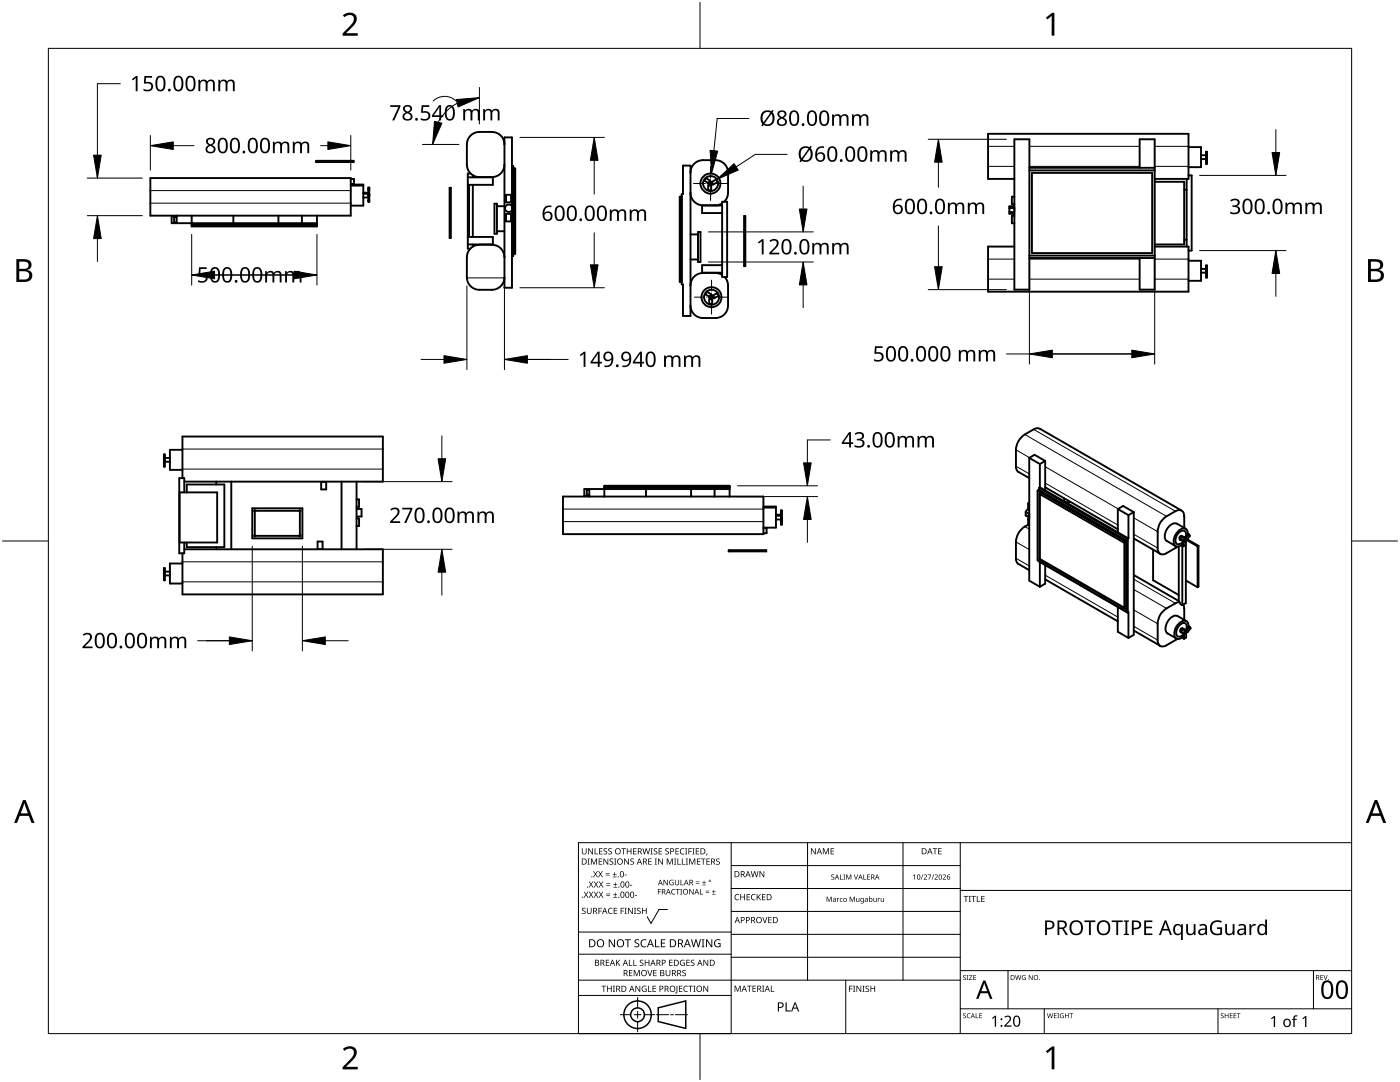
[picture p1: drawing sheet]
<svg xmlns="http://www.w3.org/2000/svg" width="279mm" height="216mm" viewBox="0 0 279 216" stroke-linecap="round" stroke-linejoin="round" font-family="sans-serif">
<g fill="none" stroke="#000" stroke-width=".38">
<path d="M30 35.5h40v7.5h-40zM63.1 32.1h7.5v.2h-7.5zM70 35.7h.6v1h-.6M70 36.8h2.5v4.2h-2.5M70 37h2.5M72.5 38.5h1M73.5 37.4h.2v2.9h-.2zM73.5 38.7h-1M73.5 38.9h.2M73.5 39.4h-1M73.5 37.6h.2M73.5 37.9h.2"/>
<path d="M73.5 39.1h.2M73.7 38.9h.1M73.7 38.8h-.2M73.7 40h-.2M93.4 35.4h5v1.5h-5M93.6 36.9v10.4M93.9 34.6h-.5v15h.4M94.4 35v.4M94.4 36.9v10.4M100.7 28.8a2.49 2.49 0 0 0-2.5-2.5h-2.5a2.49 2.49 0 0 0-2.5 2.5v4.1a2.53 2.53 0 0 0 2.5 2.4h2.5a2.48 2.48 0 0 0 2.5-2.4M100.7 27.4h1.5v30h-1.5zM101 38.9h1v1.5h-1z"/>
<path d="M102.2 33.1h.2v18h-.2M102.4 33.6h.4v17h-.4M102.7 33.6v17M135.8 39.3v17M136.1 39.3h-.4v17h.4M136.3 33h1.5v30h-1.5v-6.3h-.2v-18h.2zM137.8 38.5a2.5 2.5 0 0 0 2.5 2.5h2.5l1.3-.4M137.8 34.5a2.51 2.51 0 0 1 2.5-2.5h2.5a2.5 2.5 0 0 1 2.5 2.5v4.4l-.3 .7-.5 .7M141.6 36.3l.1-.3-.8-.5-.3 .6 .8 .4M141.9 37h.1M141.9 37v1h-.6v-1h.4M142 36.3h.1"/>
<path d="M142 36.3l.9-.5 .3 .5-.9 .5-.1-.3M202.4 35.7h-5.2v-9h40v9h-6.8M202.4 39.2h-.5v1.5h.5M202.4 27.8h3v30h-3zM205.4 33.5h25M205.9 34.5h24v16h-24zM227.4 33.5v-5.7h3v30h-3v-6.3M230.4 36.3h5.9v12.5h-5.9M230.4 34h-25M236.3 37.8h.5M236.8 35.7v13.5M237.2 35h.6v15h-.6"/>
<path d="M237.2 29.4h2.5v4h-2.5M239.7 31h1M240.7 31.6h.2v-1.3h-.2v2.4h.2v-1h-1.2M240.7 31.3h.2M240.9 30.8h-.2M35.3 43v1.5M35.3 43.4h-.5v1h.5M35.3 43.2h-1v1.3h29M38.3 43v2.2h25v-2.2M46.6 43v1.5M55.6 43v1.5M60.3 43v1.5"/>
<path d="M63.3 44.8h-25M63.3 45h-25M89.7 47.5v-10h.3v10h-.3M93.4 47.3h5v1.5h-5M94.4 48.8v.4M98.7 40.6h.5v6h-.5zM99.2 46.1h1.5M99.2 41.1h1.5M100.7 51.4a2.46 2.46 0 0 0-2.5-2.5l-2.5-.1a2.51 2.51 0 0 0-2.5 2.6v3.9a2.5 2.5 0 0 0 2.5 2.5h2.5a2.49 2.49 0 0 0 2.5-2.5M101 42.7h1v1.5h-1zM102.2 41.1a.74 .74 0 0 0-1.2-.1 .74 .74 0 0 0 0 1.1 .74 .74 0 0 0 1.2-.1M139.3 46.3h.5v6h-.5z"/>
<path d="M139.3 51.8h-1.5M139.3 46.8h-1.5M140.3 54.5a2.47 2.47 0 0 0-2.5 2.5M141.6 59.2h.1M141.7 59h.5M141.7 59a.38 .38 0 0 0 0 .6 .38 .38 0 0 0 .6 0 .38 .38 0 0 0-.1-.6M141.8 59l.1-.3-.8-.5-.3 .5 .8 .5M142.1 59.6h.1M142.1 59.6v1h-.6v-1h.4M142.2 59l.9-.5 .3 .5-.9 .5-.1-.3M142.8 54.5l.7 .1 .6 .3M144.1 40.3h1v15h-1z"/>
<path d="M144.1 41h-4v1.5h4M144.1 52.9h-4v1.5h4M144.6 55.3l.4 .6 .3 .7v4.4a2.48 2.48 0 0 1-2.5 2.5h-2.5a2.51 2.51 0 0 1-2.5-2.5M148.5 43.1h.2v10h-.2zM201.4 42.3h1M202.4 41.2h-1v1.5h1M202.4 43.1h-.5v1.5h.5M202.4 41.5h-1M205.4 51h25M205.4 51.5h25M230.4 49.2h6.8v9h-40v-9h5.2M236.3 47.8h.5"/>
<path d="M237.2 52h2.5v4h-2.5M239.7 53.7h1M239.7 54.4h1M240.7 54.3h.2v-1.3h-.2v2.4h.2v-1h-.2M240.9 54h-.2M240.9 53.5h-.2M32.7 92.1h.2v1h-.2zM32.7 90.7h.2v1.3h-.2zM32.7 91h.2M32.9 92v.1M32.9 92.1h1M32.9 91.5h-.2"/>
<path d="M33.9 91.4h-1M35.8 98.3h7.5v10h-7.5zM36.4 95.4v-8.3h40v9h-39.6M36.4 89.8h-2.5v4h2.5M36.8 98.3v-2.9h-1v15h1v-2.1M37.3 98.3v-1.6h7.5v12.5h-7.5v-.9M43.2 96.1v.6M46.2 96.1v13.5M64.1 96.2h1v1.5h-1zM68.2 96.1v13.5M71.2 99.6h.5v1.6h-.5M71.2 96.1v13.5"/>
<path d="M112.4 99.1h40v7.5h-40zM117.6 97.6v1.5M117.6 97.8h-.5v1h.5M120.6 99.1v-2.2h25v2.2M120.6 97.3h25M128.9 97.6v1.5M137.9 97.6v1.5M142.6 97.6v1.5M145.6 97.6h-29v1.4h1M145.6 97.1h-25M202.7 93l.2 .7 .3 .5M202.8 89.8v3.2"/>
<path d="M203.3 94.2l2.1 1.2M205.4 91.4l1.1-.6 2.1 1.2M205.4 91.4l2.1 1.2M205.4 91.4v24.5l2.1 1.2M207.1 97.9v13.9l17.6 10.2M207.1 97.9l17.6 10.2M207.2 97.9l17.7 10.2M207.4 97.8l-.3 .1M207.4 97.3v.5M207.4 97.3l17.6 10.2M207.4 97.8l17.6 10.2-.1 .1M207.4 98.5l17 9.8v13.1l-17-9.8z"/>
<path d="M207.5 85.6a1.19 1.19 0 0 0-1.2 .1l-1.8 1a3.9 3.9 0 0 0-1.8 3.1M207.5 98.6v12.9M207.5 92.6v4.6M207.5 97.2l17.7 10.2M207.5 97.2l-.1 .1M207.5 85.6l28.3 16.3M208.6 92v5.9M208.6 92l-1.1 .6M208.6 97.2l14.5 8.4M212.4 99.4v.6M213.1 99.8v.6l.5-.3M32.7 113.4h.2v1.3h-.2z"/>
<path d="M32.7 113.6h.2M32.9 114.7v1.1h-.2v-1h1.2M32.9 114.2h-.2M33.9 114.1h-1M36.4 112.4h-2.5v4h2.5M36.8 109.6h39.6v9h-40v-8.2M43.2 109.2v.4M50.3 101.4h10v6h-10zM50.8 106.8h.1v.2h-.1zM50.8 101.8h.1v.2h-.1zM50.8 101.9h9v5h-9zM59.8 101.8h.1v.2h-.1z"/>
<path d="M59.8 106.8h.1v.2h-.1zM63.4 108.1h1v1.5h-1zM71.2 103.5h.5v1.5h-.5M71.2 101.6h1v1.5h-1M145.4 109.8h7.5v.2h-7.5zM152.4 101.1h2.5v4.2h-2.5M152.4 101.3h2.5M152.4 105.4h.6v1h-.6M154.9 103.7h1M154.9 102.9h1M155.9 103.4h.2M155.9 102.8h.2"/>
<path d="M155.9 102h.2M155.9 103.8h.2M155.9 102.7h-1M156.1 103.5v-1.7h-.2v2.9h.2v-1M156.1 103.4v.1M156.1 103.5h-.2M156.1 103.7h-.2M156.1 103.5v.2M156.1 103.5h.1M202.7 111.4l.2 .7 .3 .5 2.2 1.2M202.8 108.1v3.3M204.7 102.8l.1 .1"/>
<path d="M205.1 101.6l-.4 .6M205.2 100.4v1.3l.2 .1M205.2 100.4l.2 .2M205.2 104.7a4.1 4.1 0 0 0-2.5 3.5M205.2 103.5l.2 .2M205.2 103.5v1.3l.2 .1M205.4 103.4l-.2 .1M205.4 102.6l-.7-.4v.6l.7 .4-.6-.3M205.4 100.3l-.2 .1M207.4 112l17.6 10.2M207.5 111.5l16.9 9.8M207.5 112.1v5"/>
<path d="M207.5 111.5l-.1 .1M208.6 112.8v3.7l-1.1 .6M208.6 115.6l14.5 8.4M223.1 101.6l1-.6 2.2 1.2M223.1 101.6l2.1 1.2M223.1 101.6v4.6M224.7 108.1v13.9M224.9 108.1v13.8M224.9 108.1h-.2M225 107.5v14.7M225.2 102.8v4.6M225.2 107.4l-.2 .1"/>
<path d="M226.3 102.2v24.5l-1.1 .6M226.3 102.2l-1.1 .6M226.3 114.7l8.9 5.2M226.3 107.4l5.3 3.1M230.1 109.7v6.1l5.1 2.9M231 109.4a1.08 1.08 0 0 0 .5 1.1 1.08 1.08 0 0 0 1.3-.1M231 106.1v3.3M234.6 102a1.06 1.06 0 0 1 1.2-.1 1.06 1.06 0 0 1 .5 1.1M234.6 102l-1.8 1a3.8 3.8 0 0 0-1.8 3.1M234.6 109.4l-1.8 1M234.9 104.5a1.73 1.73 0 0 0-2.1 1.2 1.94 1.94 0 0 0 0 2.3l1.8 1M234.9 104.5l1.7 1"/>
<path d="M234.9 109.1l-.3 .3M235.2 109v11M235.4 107.6h.1M235.6 107.8h.6M235.7 107.1l.7 .2M235.7 107.1l.1 .1M235.7 107.1l-.2 .6 .1 .1M235.8 106.9l-.4 .2v.5M235.8 107.2l.6 .1M235.8 107.2l-.2 .6M235.8 106.9l.9 .5M235.9 107.8l.3 .2"/>
<path d="M236 108.6v12.2M236 108.1l.2 .1M236 108.1v.8l.2 .1M236.2 108.2v.8M236.2 108l-.1 .1M236.2 107.8h.1M236.3 108l.1 .1M236.3 108l-.3 .1M236.3 107.6l-.1 .2M236.3 103v2.3M236.4 107.9l-.2 .1M236.4 107.3h.1"/>
<path d="M236.4 108.1l-.2 .1M236.4 107.9l.2 .1M236.4 107.3l-.1 .3M236.4 107.9h.1M236.5 107.3h.1M236.6 108l-.2 .1M236.6 108h.1M236.6 108v.8l-.4 .2M236.6 108.1h.1M236.6 107.4h-.1l.1 .2-.2 .3-.3 .1v-.2M236.6 107.2a.78 .78 0 0 0 0-1.1 .78 .78 0 0 0-1.1 0 1.82 1.82 0 0 0-.6 2.4 1.08 1.08 0 0 0 1.1-.3M236.6 107.4l.3 .3"/>
<path d="M236.6 107.4l.1 .1M236.7 107.4h.1M236.7 108.1v12.2l-.7 .5M236.7 108.1h-.1M236.7 115.8l2.3 1.4M236.7 107.7l2.3 1.3M236.7 107.7l-.2 .3M236.7 107.5l.2 .2M236.9 107.6l2.3 1.3M237 106.7a.97 .97 0 0 0-.5-1.2 .97 .97 0 0 0-1.2 .4 2.69 2.69 0 0 0-.9 2.8 1.02 1.02 0 0 0 1.6-.1M237.3 106.6l-.2-.1-.6 .8M237.3 106.6l.2 .3-.6 .8"/>
<path d="M237.3 106.6l-.6 .8M239 109v8.2M239.2 108.9l-.2 .1M239.2 108.9v8.2l-.2 .1M223.1 121.1v5l2.1 1.2M224.9 121.9l-.2 .1M225 121.8l-.1 .1M225 122.2l.2-.1v5.2M226.3 125.8l5.3 3.1M231 127.8a1.08 1.08 0 0 0 .5 1.1 1.08 1.08 0 0 0 1.3-.1M231 124.5v3.2M233 126.4l1.8 1"/>
<path d="M234.6 120.4l-1.8 1a3.8 3.8 0 0 0-1.8 3.1M234.6 127.7l-1.8 1M234.9 127.5l-.3 .3M235.5 120.2l-.9 .2M235.5 120.5l.5 .3M235.6 126h.1M235.7 126.2l.7 .1M235.8 125.6h.6M235.8 125.6l.2 .1M235.8 125.6l-.2 .5 .1 .1M236 125.7h.6l-.1 .3M236 125.7l-.3 .5"/>
<path d="M236 126.2l.3 .2M236.1 120.7l.2 .7M236.2 126.6h.1M236.2 126.6v.8l.1 .1M236.3 126.6v.9M236.3 126.4l-.1 .1M236.3 121.4v2.3M236.4 126.3h.1M236.4 126.4l-.2 .2M236.4 126.4l.1 .1-.2 .1M236.4 126.1l-.1 .2M236.6 125.8h.1"/>
<path d="M236.6 126.3l-.2 .1M236.6 126.3l.1 .1M236.6 126.3h.1M236.7 125.7h.1M236.7 126.4v.8l-.4 .3M236.7 125.6a.88 .88 0 0 0-.4-1.3 2.04 2.04 0 0 0-1.5 2.5 .77 .77 0 0 0 1.3-.2M236.7 125.9v-.1v.2l-.2 .3-.2 .1-.1-.1M236.7 125.9l.3 .2M236.8 125.9l.1 .1M236.8 123.9l-1.8-1a1.73 1.73 0 0 0-2 1.2 1.92 1.92 0 0 0 0 2.3M236.8 125.8h.1M236.8 125.8l-1-.5-.3 .5 .1 .2"/>
<path d="M236.9 126.1l-.4 .4M237.2 125.1a.96 .96 0 0 0-.6-1.2 .96 .96 0 0 0-1.2 .4 2.69 2.69 0 0 0-.9 2.8 1 1 0 0 0 1.6-.1M237.4 125.1l-.1-.1-.6 .7M237.4 125.1l.2 .3-.6 .7M237.4 125.1l-.6 .7"/>
<circle cx="141.8" cy="36.6" r="1.99"/>
<circle cx="141.8" cy="36.6" r=".38"/>
<circle cx="141.8" cy="36.6" r="1.5"/>
<circle cx="142" cy="59.3" r="1.99"/>
<circle cx="142" cy="59.3" r="1.5"/>
</g>
<g fill="none" stroke="#000" stroke-width=".2">
<path d="M70 38h-40M202.4 29.2h-5.2M202.4 33.2h-5.2M227.4 29.2h-22M227.4 33.2h-22M237.2 29.2h-6.8M237.2 33.2h-6.8M70 40.5h-40M197.2 51.7h5.2M202.4 55.7h-5.2M205.4 51.7h22M227.4 55.7h-22"/>
<path d="M230.4 51.7h6.8M237.2 55.7h-6.8M36.4 89.6h40M36.4 93.6h40M202.8 89.8l2.7 1.5M202.8 93l2.6 1.6M204.5 86.7l28.3 16.3M206.3 85.7l28.3 16.3M208.6 93.1l14.6 8.4M208.6 96.4l14.5 8.4M76.4 116.1h-40M76.4 112.1h-40"/>
<path d="M152.4 104.1h-40M152.4 101.6h-40M202.8 108.1l2.6 1.6M202.8 111.4l2.6 1.5M204.5 105.1l.9 .5M208.6 114.8l14.5 8.3M226.3 103.3l4.7 2.8M226.3 115.6l8.3 4.8M226.3 106.6l4.7 2.8M226.3 117.6l6.5 3.8M226.3 121.7l4.7 2.8M226.3 125l4.7 2.7"/>
</g>
<path d="M9.7 9.7h260v196.5h-260z" fill="none" stroke="#000" stroke-width=".2"/>
<path d="M139.7 .5v9.2M.5 108h9.2M269.7 108h9.2M139.7 206.2v9.2" fill="none" stroke="#000" stroke-width=".2"/>
<g fill="#000">
<path d="M68.4 3.1a1.64 1.64 0 0 1 2.8 .4 2.52 2.52 0 0 1-1.2 2.2l-.9 .9h2.3v.5h-3v-.4l1.2-1.2a1.95 1.95 0 0 0 .9-2.2 1.23 1.23 0 0 0-1.8 .1zM208.7 3.5l1.3-.9h.4v4.5h-.5v-4l-.9 .8zM68.4 209.3a1.64 1.64 0 0 1 2.8 .4 2.52 2.52 0 0 1-1.2 2.2l-.9 1h2.3v.5h-3v-.5l1.2-1.2a1.95 1.95 0 0 0 .9-2.1 1.23 1.23 0 0 0-1.8 .1zM208.7 209.8l1.3-1h.4v4.6h-.5v-4l-.9 .7z"/>
<path d="M3.3 51.7h1.3a1.28 1.28 0 0 1 1.7 1.3 1.04 1.04 0 0 1-.9 .9 1.23 1.23 0 0 1 1 1.5 1.23 1.23 0 0 1-1.5 .9h-1.6zM3.8 54.1v1.7h1a.86 .86 0 0 0 1-.9 .86 .86 0 0 0-1.1-.8zM3.8 52.2v1.4h.9a.78 .78 0 0 0 1-.7 .78 .78 0 0 0-1.1-.7z"/>
<path d="M273 51.7h1.3a1.28 1.28 0 0 1 1.7 1.3 1.04 1.04 0 0 1-.8 .9 1.23 1.23 0 0 1 1 1.5 1.23 1.23 0 0 1-1.6 .9h-1.6zM273.6 54.1v1.7h.9a.86 .86 0 0 0 1.1-.9 .86 .86 0 0 0-1.1-.8zM273.6 52.2v1.4h.8a.78 .78 0 0 0 1-.7 .78 .78 0 0 0-1.1-.7z"/>
<path d="M4.6 159.6h.5l1.8 4.6h-.6l-.6-1.4h-1.8l-.5 1.4h-.6zM4.8 160.2l-.7 2.1h1.5z"/>
<path d="M274.3 159.6h.6l1.7 4.6h-.6l-.5-1.4h-1.8l-.6 1.4h-.5zM274.6 160.2l-.7 2.1h1.4z"/>
</g>
<g fill="none" stroke="#000" stroke-width=".2">
<path d="M145.9 168.1v38.1h-30.5v-38.1h154.3M145.9 172.7h45.7M145.9 177.3h45.7M161.2 168.1v27.5M180.2 168.1v27.5M191.6 168.1v38.1M191.6 177.7h78.1M115.4 198.6h30.5M115.4 195.6h76.2M115.4 190.4h30.5M115.4 186h30.5M127.3 199v2.1"/>
<path d="M133.2 181.5h-1.7l-1.6 2.8-.7-1.4M145.9 181.9h45.7M145.9 186.4h45.7M145.9 191h45.7M168.8 195.6v10.6M191.6 193.7h78.1M201.2 193.7v7.6M262.1 193.7v7.6M123.8 202.5h2.1M126.6 202.5h1.3M127.3 201.8v1.4M127.3 203.8v2.1"/>
<path d="M128.6 202.5h2.1M131 202.5h2.4M133.8 202.5h.6M134.8 202.5h2.4M191.6 201.3h78.1M208.4 201.3v4.9M243.1 201.3v4.9"/>
</g>
<g fill="#000">
<path d="M116.1 169.3h.2v.8a.32 .32 0 0 0 .3 .3 .32 .32 0 0 0 .3-.3v-.8h.2v.8a.47 .47 0 0 1-.5 .4 .47 .47 0 0 1-.5-.5zM116.5 177.9h.2l.3 .5 .3-.5h.1l-.4 .6 .4 .6h-.1l-.3-.5-.4 .5h-.1l.4-.6zM117.3 171.3h.4l-.1 .1v1l.1 .1h-.4l.1-.1v-1zM117.4 169.3h.2l.6 1v-1h.1v1.2h-.1l-.7-1v1h-.1zM117.5 177.9h.2l.3 .5 .3-.5h.1l-.4 .6 .4 .6h-.1l-.4-.5-.3 .5h-.1l.4-.6zM117.5 175.9h.2l.3 .5 .3-.5h.1l-.4 .6 .5 .6h-.2l-.3-.5-.4 .5h-.1l.4-.6zM117.9 171.3h.3l.3 1 .4-1h.3v1.2h-.2v-1l-.4 1h-.1l-.4-1v1h-.2zM118.7 169.3h.1v1h.6v.2h-.7zM118.4 173.8h.1l.3 .5 .3-.5h.2l-.4 .6 .4 .7h-.1l-.4-.6-.3 .6h-.1l.4-.7zM118.5 177.9h.2l.2 .5 .3-.5h.2l-.4 .6 .4 .6h-.1l-.4-.5-.3 .5h-.1l.4-.6zM118.5 175.9h.2l.3 .5 .3-.5h.1l-.4 .6 .4 .6h-.1l-.3-.5-.4 .5h-.1l.4-.6zM119.5 171.3h.7v.1h-.6v.4h.5v.2h-.5v.4h.6v.1h-.7z"/>
<path d="M119.6 169.3h.6v.1h-.5v.4h.5v.1h-.5v.4h.5v.2h-.6zM119.4 173.8h.1l.3 .5 .3-.5h.2l-.4 .6 .4 .7h-.1l-.4-.6-.3 .6h-.2l.5-.7zM119.5 177.9h.1l.3 .5 .3-.5h.2l-.4 .6 .4 .6h-.1l-.4-.5-.3 .5h-.1l.4-.6zM119.5 175.9h.2l.3 .5 .3-.5h.1l-.4 .6 .4 .6h-.1l-.4-.5-.3 .5h-.1l.4-.6zM120.9 174.6h.8v.1h-.8zM120.9 174.2h.8v.1h-.8zM121 178.7h.8v.1h-.8zM121 178.3h.8v.1h-.8zM121 176.6h.8v.1h-.8zM121 176.3h.8v.1h-.8zM120.5 169.4l.4-.1h.3l-.1 .1a.25 .25 0 0 0-.4-.1 .25 .25 0 0 0 0 .4l.4 .3 .1 .2-.3 .3-.5-.1v-.1h.2a.27 .27 0 0 0 .4-.1 .27 .27 0 0 0-.3-.3l-.2-.2zM120.4 171.3h.2l.7 1-.1-1h.2v1.2h-.2l-.6-1v1h-.2z"/>
<path d="M121.4 169.4l.5-.1h.2v.1a.25 .25 0 0 0-.4-.1 .25 .25 0 0 0 0 .4l.4 .3v.2l-.2 .3-.5-.1v-.1h.1a.27 .27 0 0 0 .5-.1 .27 .27 0 0 0-.4-.3l-.2-.2zM122.3 174.9h.8v.2h-.8zM122.4 179h.8v.1h-.8zM122.4 177h.8v.1h-.8zM121.7 171.4l.4-.1 .3 .1-.1 .1a.25 .25 0 0 0-.4-.1 .25 .25 0 0 0 0 .4 .42 .42 0 0 1 .5 .5 .42 .42 0 0 1-.7 .2l-.1-.2 .2 .1a.27 .27 0 0 0 .5-.2 .27 .27 0 0 0-.4-.3l-.2-.2zM122.6 174h.1v.4h.4v.1h-.4v.4h-.1v-.4h-.3v-.1h.3zM122.7 178.1h.1v.4h.4v.1h-.4v.3h-.1v-.3h-.3v-.1h.3zM122.7 176.1h.2v.3h.3v.2h-.3v.3h-.2v-.3h-.3v-.2h.3zM122.6 171.3h.4l-.1 .1v1l.1 .1h-.4l.1-.1v-1zM124 169.3h.9v.1h-.4v1.1h-.1v-1.1h-.4zM124.7 174.5h.4v.2h-.4zM124.6 171.3h.1l.7 1v-1h.1v1.2h-.2l-.6-1v1h-.1z"/>
<path d="M125.7 176.6h.5v.1h-.5zM125.1 169.3h.1v.5h.7v-.5h.1v1.2h-.1v-.6h-.7v.6h-.1zM125.8 171.4l.5-.1 .2 .1v.1a.25 .25 0 0 0-.4-.1 .25 .25 0 0 0 0 .4 .42 .42 0 0 1 .4 .5 .42 .42 0 0 1-.7 .2v-.2l.1 .1a.27 .27 0 0 0 .5-.2 .27 .27 0 0 0-.4-.3l-.2-.2zM126.7 178.6h.4v.2h-.4zM126.4 169.3h.6v.1h-.5v.4h.5v.1h-.5v.4h.5v.2h-.6zM128.2 169.3h.2l.2 1 .3-1h.2l.2 1 .3-1h.1l-.3 1.2h-.1l-.3-1.1-.3 1.1h-.2zM129.4 171.3h.7v.1h-.6v.4h.5v.2h-.5v.4h.6v.1h-.7zM129.8 169.3h.5l-.2 .1v1l.2 .1h-.5l.2-.1v-1zM130.7 171.3h.4l-.1 .1v1l.1 .1h-.4l.1-.1v-1zM130.5 169.4l.4-.1h.3l-.1 .1a.25 .25 0 0 0-.4-.1 .25 .25 0 0 0 0 .4l.4 .3 .1 .2-.2 .3-.6-.1v-.1h.2a.27 .27 0 0 0 .4-.1 .27 .27 0 0 0-.3-.3l-.2-.2zM131.3 177.4h.6v.1h-.5v.4h.5v.1h-.5v.5h-.1zM131.4 169.3h.7v.1h-.5v.4h.5v.1h-.5v.4h.5v.2h-.7z"/>
<path d="M131.3 171.3h.2l.7 1v-1h.1v1.2h-.2l-.6-1v1h-.2zM132.4 175.6h.2l.6 .9v-.9h.1v1h-.2l-.6-.9v.9h-.1zM132.8 169.4l.4-.1h.3l-.1 .1a.25 .25 0 0 0-.3-.1 .25 .25 0 0 0 0 .4l.4 .3v.2l-.2 .3-.5-.1v-.1h.1a.27 .27 0 0 0 .5-.1 .27 .27 0 0 0-.4-.3l-.2-.2zM133.1 171.3h.2l.4 1 .4-1h.2v1.2h-.2v-1l-.4 1h-.1l-.4-1v1h-.1zM133.7 175.7l.5-.2 .2 .1v.1a.45 .45 0 0 0-.7 .4 .45 .45 0 0 0 .6 .4v-.3h-.2v-.1h.3v.5a.6 .6 0 0 1-.8-.1 .6 .6 0 0 1 .1-.8zM134.1 177.5l.4-.1h.3l-.1 .2a.44 .44 0 0 0-.6 .4 .44 .44 0 0 0 .6 .3 .52 .52 0 0 1-.7 0 .52 .52 0 0 1 .1-.8zM134.5 171.3h.5l-.2 .1v1l.2 .1h-.5l.2-.1v-1zM135.2 171.3h.1v1.1h.6v.1h-.7zM134.9 177.4h.8v.1h-.4v1h-.1v-1h-.3zM134.8 169.3h.7v.1h-.6v.4h.5v.1h-.5v.4h.6v.2h-.7zM134.7 175.6h.1v.7a.28 .28 0 0 0 .3 .2 .28 .28 0 0 0 .3-.2v-.7h.1v.7a.42 .42 0 0 1-.4 .4 .42 .42 0 0 1-.4-.4zM135.8 175.6h.2v.9h.4v.1h-.6z"/>
<path d="M136.1 171.3h.1v1.1h.6v.1h-.7zM135.8 177.4h.3l-.1 .1v.9l.1 .1h-.3l.1-.1v-.9zM135.8 169.4l.4-.1h.4l-.1 .1h-.2a.49 .49 0 0 0-.4 .6 .49 .49 0 0 0 .7 .3 .52 .52 0 0 1-.7 .1 .52 .52 0 0 1-.2-.6zM136.7 169.3h.5l-.2 .1v1l.2 .1h-.5l.2-.1v-1zM136.9 171.3h.4l-.1 .1v1l.1 .1h-.4l.1-.1v-1zM137.4 169.3h.7v.1h-.6v.4h.5v.2h-.5v.5h-.1zM137.5 171.3h.3l.3 1 .4-1h.3v1.2h-.2v-1l-.4 1h-.1l-.4-1v1h-.2zM137.6 177.4h.1l.6 .9v-.9h.1v1.1h-.1l-.6-.9v.9h-.1zM138.2 169.3h.4l-.1 .1v1l.1 .1h-.4l.1-.1v-1zM138.9 176.2h.7v.1h-.7zM138.9 175.9h.7v.1h-.7zM138.9 169.3h.6v.1h-.5v.4h.5v.1h-.5v.4h.5v.2h-.6z"/>
<path d="M139.7 177.4h.1v1h.5v.1h-.6zM139.1 171.3h.7v.1h-.6v.4h.5v.2h-.5v.4h.6v.1h-.7zM140.1 176.5h.8v.1h-.8zM139.9 171.3h.9v.1h-.4v1.1h-.1v-1.1h-.4zM140.5 175.7h.1v.3h.3v.2h-.3v.3h-.1v-.3h-.4v-.2h.4zM140.8 178h.7v.2h-.7zM140.8 177.7h.7v.1h-.7zM141 170.3h.2l-.3 .4zM141 171.3h.7v.1h-.6v.4h.5v.2h-.5v.4h.6v.1h-.7zM142.1 178.4h.7v.1h-.7zM142.4 177.6h.1v.3h.3v.1h-.3v.3h-.1v-.3h-.3v-.1h.3zM143 171.4l.4-.1 .2 .1v.1a.25 .25 0 0 0-.4-.1 .25 .25 0 0 0 0 .4 .42 .42 0 0 1 .5 .5 .42 .42 0 0 1-.7 .2l-.1-.2 .2 .1a.27 .27 0 0 0 .4-.2 .27 .27 0 0 0-.3-.3l-.3-.2z"/>
<path d="M146.8 178.6l.4-.2 .3 .1v.1a.49 .49 0 0 0-.7 .4 .49 .49 0 0 0 .7 .5 .52 .52 0 0 1-.7 0 .52 .52 0 0 1-.2-.6zM147.7 178.4h.2v.5h.6v-.5h.2v1.2h-.2v-.5h-.6v.5h-.2zM149 178.4h.7v.1h-.5v.4h.4v.2h-.4v.4h.5v.1h-.7zM150 178.6l.5-.2 .3 .1-.1 .1a.49 .49 0 0 0-.7 .4 .49 .49 0 0 0 .8 .5 .52 .52 0 0 1-.7 0 .52 .52 0 0 1-.2-.6zM149.8 173.8h.2l.3 1.1 .2-1.1h.2l.3 1.1 .2-1.1h.2l-.3 1.2h-.2l-.3-1-.3 1h-.1zM151 178.4h.2v.6l.5-.6h.2l-.5 .5 .5 .7h-.2l-.4-.6-.1 .6h-.2zM151.6 173.8h.1l.7 1v-1h.1v1.2h-.1l-.7-1v1h-.1zM152.1 178.4h.7v.1h-.6v.4h.5v.2h-.5v.4h.6v.1h-.7zM161.8 169.3h.2l.7 1v-1h.1v1.2h-.2l-.6-1v1h-.2zM164.2 169.3h.2l.4 .9 .4-.9h.2v1.2h-.1v-1.1l-.4 1.1h-.1l-.4-1.1v1.1h-.2zM165 178.9h.2l.3 .9 .3-.9h.2v1h-.1v-.8l-.5 .8-.3-.8v.8h-.1zM165.8 169.3h.6v.1h-.5v.4h.5v.1h-.5v.4h.5v.2h-.6z"/>
<path d="M165.9 174.6l.4-.1h.2v.1a.24 .24 0 0 0-.4 0 .24 .24 0 0 0-.1 .3 .24 .24 0 0 0 .3 .1l.2 .2-.1 .3h-.4l-.1-.1a.26 .26 0 0 0 .4 0 .26 .26 0 0 0 .1-.3 .26 .26 0 0 0-.4-.1zM167.1 179.2l.1 .1 .3-.1-.3 .2v.5h-.1zM167.6 174.5h.2v.9h.4v.1h-.6zM167.7 179.3l.3-.1 .1 .1a.28 .28 0 0 0-.4 .3 .28 .28 0 0 0 .4 .2l-.1 .2-.3-.1zM168.3 174.5h.4l-.1 .1v.8l.1 .1h-.4l.1-.1v-.8zM168.9 174.5h.2l.3 .8 .3-.8h.2v1h-.1v-.9l-.5 .9-.3-.9v.9h-.1zM169.6 178.9h.2l.3 .9 .3-.9h.2v1h-.1v-.8l-.5 .8-.3-.8v.8h-.1zM170.4 174.5h.1l.3 .9 .3-.9h.2l-.4 1h-.1zM170.9 179.2h.1v.5a.21 .21 0 0 0 .2 .2 .21 .21 0 0 0 .2-.3v-.4h.1v.7l-.1-.1a.3 .3 0 0 1-.3 .1 .3 .3 0 0 1-.2-.2zM172.3 174.5h.1v.9h.5v.1h-.6zM173.1 174.5h.5v.1h-.4v.3h.4v.1h-.4v.4h.4v.1h-.5zM174.3 179.2h.1v.5a.21 .21 0 0 0 .3 .2 .21 .21 0 0 0 .1-.3v-.4h.1v.7l-.1-.1a.3 .3 0 0 1-.3 .1 .3 .3 0 0 1-.2-.2z"/>
<path d="M175.2 179.2l.1 .1 .3-.1-.3 .2v.5h-.1zM175.8 179.2h.1v.5a.21 .21 0 0 0 .2 .2 .21 .21 0 0 0 .2-.3v-.4h.1v.7l-.1-.1a.3 .3 0 0 1-.3 .1 .3 .3 0 0 1-.2-.2zM182.2 174.7l.4-.2v1h-.1v-.9l-.2 .2zM184.1 174.5h.2l-.4 1h-.1zM184.4 174.6a.37 .37 0 0 1 .5 0 .37 .37 0 0 1-.2 .6l-.2 .2h.5v.1h-.7l.3-.4a.27 .27 0 0 0 .3-.3 .27 .27 0 0 0-.4-.2zM185.2 174.5h.6l-.4 1h-.1l.4-.9h-.5zM186.3 174.5h.1l-.4 1h-.1zM186.1 169.3h.9v.1h-.3v1.1h-.2v-1.1h-.4zM186.5 174.6a.37 .37 0 0 1 .6 0 .37 .37 0 0 1-.2 .6l-.2 .2h.5v.1h-.7l.3-.4a.27 .27 0 0 0 .2-.3 .27 .27 0 0 0-.3-.2zM187.2 169.3h.7v.1h-.5v.4h.5v.1h-.5v.4h.5v.2h-.7zM188.2 174.6a.37 .37 0 0 1 .5 0 .37 .37 0 0 1-.2 .6l-.2 .2h.5v.1h-.7l.3-.4a.27 .27 0 0 0 .3-.3 .27 .27 0 0 0-.4-.2zM192.3 178.8h.9v.1h-.3v1.1h-.2v-1.1h-.4z"/>
<path d="M193.3 178.8h.5l-.2 .1v1l.2 .1h-.5l.2-.1v-1zM193.8 178.8h1v.1h-.4v1.1h-.2v-1.1h-.4zM194.9 178.8h.2v1.1h.5v.1h-.7zM195.8 178.8h.7v.1h-.5v.4h.5v.1h-.5v.5h.5v.1h-.7zM116.2 181.3l.4-.2 .3 .1-.1 .1a.25 .25 0 0 0-.4-.1 .25 .25 0 0 0 0 .4l.4 .2 .1 .3-.3 .3-.5-.1v-.1h.2a.27 .27 0 0 0 .4-.1 .27 .27 0 0 0-.3-.3l-.2-.2zM117.1 181.1h.2v.8a.32 .32 0 0 0 .3 .3 .32 .32 0 0 0 .3-.3v-.8h.2v.8a.47 .47 0 0 1-.5 .5 .47 .47 0 0 1-.5-.5zM119.4 181.1h.7v.2h-.5v.4h.5v.1h-.5v.6h-.2zM120 196.7h1v.1h-.4v1.1h-.2v-1.1h-.4zM120.9 191.5h.7v.1h-.5v.4h.4v.2h-.4v.4h.5v.1h-.7zM121.5 181.3l.4-.2 .4 .1-.1 .1a.49 .49 0 0 0-.7 .5 .49 .49 0 0 0 .7 .4 .52 .52 0 0 1-.6 .1 .52 .52 0 0 1-.3-.6zM121.1 196.7h.2v.5h.6v-.5h.2v1.2h-.2v-.6h-.6v.6h-.2zM121.5 187.4h.2l.9 1.3v-1.3h.1v1.6h-.2l-.8-1.3v1.3h-.2z"/>
<path d="M122.3 196.7h.4l-.1 .1v1l.1 .1h-.4l.2-.1v-1zM122.5 181.1h.7v.2h-.6v.4h.5v.1h-.5v.4h.6v.2h-.7zM122.9 191.5h.2v.6l.5-.6h.2l-.5 .5 .5 .7h-.2l-.4-.6-.1 .6h-.2zM123.9 181.1h.6v.2h-.5v.4h.5v.1h-.5v.6h-.1zM124.7 181.1h.4l-.2 .2v.9l.2 .2h-.4l.1-.2v-.9zM124.7 187.4h1.2v.2h-.5v1.4h-.2v-1.4h-.5zM125.5 191.5h.2v1.1h.5v.1h-.7zM125.5 193.6h.7v.1h-.5v.4h.5v.1h-.5v.4h.5v.2h-.7zM125.3 181.1h.2l.7 1.1-.1-1.1h.2v1.3h-.2l-.6-1v1h-.2zM126.4 191.5h.2v1.1h.5v.1h-.7zM126.5 181.1h.5l-.2 .2v.9l.2 .2h-.5l.2-.2v-.9zM126.5 193.6h.2l.4 1 .4-1h.2v1.2h-.2v-1.1l-.4 1.1h-.1l-.4-1.1v1.1h-.1z"/>
<path d="M126.7 187.6l.3-.2 .6 .1-.2 .1a.33 .33 0 0 0-.6 .2 .33 .33 0 0 0 .4 .4 .47 .47 0 0 1 .4 .6 .47 .47 0 0 1-.7 .2h-.3v-.2h.2a.35 .35 0 0 0 .6-.2 .35 .35 0 0 0-.5-.4l-.3-.2zM126.8 196.7h.2l.6 1v-1h.2v1.2h-.2l-.7-1 .1 1h-.2zM127.2 181.3l.4-.2 .3 .1-.1 .1a.25 .25 0 0 0-.4-.1 .25 .25 0 0 0 0 .4l.4 .2 .1 .3-.3 .3-.5-.1v-.1h.2a.27 .27 0 0 0 .4-.1 .27 .27 0 0 0-.3-.3l-.2-.2zM127.7 191.6l.5-.1 .2 .1v.1a.25 .25 0 0 0-.4-.1 .25 .25 0 0 0 0 .4l.4 .2v.3l-.2 .2h-.5v-.2l.1 .1a.27 .27 0 0 0 .5-.2 .27 .27 0 0 0-.4-.3l-.2-.2zM128 187.6l.6-.2 .4 .1v.2a.64 .64 0 0 0-1 .5 .64 .64 0 0 0 1 .6v.2a.83 .83 0 0 1-1.1-.3 .83 .83 0 0 1 .1-1.1zM128.2 196.8l.6-.1 .2 .1v.1a.5 .5 0 0 0-.8 .4 .5 .5 0 0 0 .7 .5v-.4h-.3v-.1h.4v.6a.66 .66 0 0 1-.8-.2 .66 .66 0 0 1 0-.9zM128.1 181.1h.2v.6h.6v-.6h.2v1.3h-.2v-.6h-.6v.6h-.2zM129.2 193.6h.1l.4 1 .3-1h.2l-.4 1.2h-.2zM129.3 196.7h.2v1.1h.5v.1h-.7zM128.7 191.5h.1v.5h.6v-.5h.2v1.2h-.2v-.5h-.6v.5h-.1zM130.7 187.4h.2v1.4h.7v.2h-.9zM130.2 196.7h.7v.1h-.5v.4h.5v.1h-.5v.5h.5v.1h-.7z"/>
<path d="M130.4 193.6h.6v.1h-.5v.4h.5v.1h-.5v.4h.5v.2h-.6zM131.9 187.4h.9v.2h-.7v.5h.6v.2h-.6v.5h.7v.2h-.9zM132.8 193.6h.2v.7a.32 .32 0 0 0 .3 .4 .32 .32 0 0 0 .3-.4v-.7h.2v.7a.47 .47 0 0 1-.5 .5 .47 .47 0 0 1-.5-.5zM133.5 191.5h.7v.1h-.5v.4h.5v.2h-.5v.4h.5v.1h-.7zM135 196.7h.2v1.3l-.1 .2h-.3l-.1-.1 .3-.2zM135.5 196.7h.7v.1h-.5v.4h.4v.1h-.4v.5h.5v.1h-.7zM135.8 191.7l.5-.2 .4 .1-.1 .1a.5 .5 0 0 0-.8 .4 .5 .5 0 0 0 .7 .5v-.4h-.2v-.1h.4v.6a.66 .66 0 0 1-.9-.1 .66 .66 0 0 1 0-.9zM136.2 193.7l.4-.2 .3 .1-.1 .1a.25 .25 0 0 0-.4-.1 .25 .25 0 0 0 0 .4 .42 .42 0 0 1 .5 .6 .42 .42 0 0 1-.7 .2l-.1-.2h.2a.27 .27 0 0 0 .5-.1 .27 .27 0 0 0-.4-.3l-.2-.2zM136.5 196.8l.5-.1 .3 .1-.1 .1a.49 .49 0 0 0-.7 .4 .49 .49 0 0 0 .8 .4 .52 .52 0 0 1-.7 .1 .52 .52 0 0 1-.2-.6zM137 191.5h.7v.1h-.6v.4h.5v.2h-.5v.4h.6v.1h-.7zM137.4 196.7h.9v.1h-.4v1.1h-.1v-1.1h-.4zM137.9 191.6l.4-.1 .3 .1-.1 .1a.25 .25 0 0 0-.4-.1 .25 .25 0 0 0 0 .4l.4 .2 .1 .3-.2 .2h-.6v-.2l.2 .1a.27 .27 0 0 0 .5-.2 .27 .27 0 0 0-.4-.3l-.2-.2z"/>
<path d="M138.4 196.7h.4l-.1 .1v1l.1 .1h-.4l.1-.1v-1zM137.9 187.4h.2l.3 1.4 .4-1.4h.2l.4 1.4 .3-1.4h.2l-.4 1.6h-.2l-.4-1.3-.4 1.3h-.2zM140 187.4h.6l-.2 .2v1.3l.2 .1h-.6l.2-.1v-1.3zM140.4 196.7h.1l.7 1v-1h.1v1.2h-.1l-.7-1v1h-.1zM140.4 191.5h.2l.6 1v-1h.1v1.2h-.1l-.7-1v1h-.1zM140.9 187.4h.2l.9 1.3v-1.3h.2v1.6h-.3l-.8-1.3v1.3h-.2zM142.7 187.6l.7-.2 .4 .1-.1 .2a.65 .65 0 0 0-1 .5 .65 .65 0 0 0 .9 .6v-.4h-.3v-.2h.5v.7a.86 .86 0 0 1-1.1-.1 .86 .86 0 0 1 0-1.2zM146.6 196.7h.2l.4 1 .4-1h.2v1.2h-.1v-1.1l-.4 1.1h-.2l-.4-1.1v1.1h-.1zM149.1 196.7h.9v.1h-.4v1.1h-.1v-1.1h-.4zM150.2 196.7h.7v.1h-.6v.4h.5v.1h-.5v.5h.6v.1h-.7zM152.1 183h.2l.3 1 .4-1h.2l-.5 1.2h-.1zM152.1 196.7h.4l-.1 .1v1l.1 .1h-.4l.1-.1v-1z"/>
<path d="M153.8 196.7h.2v1.1h.5v.1h-.7zM153.3 183h.7v.1h-.5v.4h.5v.1h-.5v.5h.5v.1h-.7zM169.5 196.7h.6v.1h-.5v.5h.5v.1h-.5v.5h-.1zM170.2 196.7h.5l-.2 .1v1l.2 .1h-.5l.2-.1v-1zM170.9 196.7h.2l.6 1v-1h.2v1.2h-.2l-.6-1v1h-.2zM172.1 196.7h.5l-.2 .1v1l.2 .1h-.5l.2-.1v-1zM172.8 196.8l.4-.1h.2v.2a.25 .25 0 0 0-.4-.1 .25 .25 0 0 0 0 .4l.4 .2 .1 .3-.3 .2h-.5v-.2l.2 .1a.27 .27 0 0 0 .4-.2 .27 .27 0 0 0-.3-.3l-.3-.2zM173.7 196.7h.2v.5h.6v-.5h.2v1.2h-.2v-.6h-.6v.6h-.2zM192.2 194.7l.4-.1h.2l-.1 .1a.24 .24 0 0 0-.3 0 .24 .24 0 0 0-.1 .3 .24 .24 0 0 0 .4 .1l.1 .1-.1 .3h-.4l-.1-.1a.24 .24 0 0 0 .3 .1 .24 .24 0 0 0 .1-.3l-.4-.3zM192.9 194.6h.4l-.1 .1v.7l.1 .1h-.4l.1-.1v-.7zM193.4 194.6h.6l-.5 .8h.6v.1h-.7l.5-.8h-.5zM194.2 194.6h.6v.1h-.4v.3h.4v.1h-.4v.3h.4v.1h-.6z"/>
<path d="M202.6 194.6h.1l.2 .8 .2-.8h.2l.2 .8 .2-.8h.1l-.2 .9h-.2l-.2-.8-.2 .8h-.2zM204.1 194.7l.3-.1h.3l-.1 .1a.4 .4 0 0 0-.6 .4 .4 .4 0 0 0 .6 .3v-.3l-.2-.1h.3v.5a.53 .53 0 0 1-.7-.1 .53 .53 0 0 1 .1-.7zM205.3 194.6h.2l.5 .8v-.8h.1v.9h-.2l-.5-.8v.8h-.1zM216.4 183.7h2.2v.3h-.9v2.6h-.4v-2.6h-.9zM221.9 183.7h2.2v.3h-.9v2.6h-.4v-2.6h-.9zM224.3 183.7h1v.2l-.3 .1v2.3l.3 .1v.2h-1v-.2l.3-.1v-2.3l-.3-.1zM228.4 183.7h1.6v.3h-1.3v.9h1.2v.3h-1.2v1.1h1.3v.3h-1.6zM236.7 184.4h.4v1.4a.59 .59 0 0 0 .7 .5 .59 .59 0 0 0 .4-.8v-1.1h.4v2.2h-.3l-.1-.3a.84 .84 0 0 1-.9 .3 .84 .84 0 0 1-.6-.8zM241.9 184a1.87 1.87 0 0 1 1.9-.2l-.1 .3a1.2 1.2 0 0 0-1.8 .9 1.2 1.2 0 0 0 1.6 1.2v-.8h-.6v-.4h1v1.5a1.62 1.62 0 0 1-2.3-.7l-.1-.2a1.77 1.77 0 0 1 .4-1.6zM244.5 184.4h.4v1.4a.59 .59 0 0 0 .7 .5 .59 .59 0 0 0 .4-.8v-1.1h.4v2.2h-.3l-.1-.3a.84 .84 0 0 1-.9 .3 .84 .84 0 0 1-.6-.8zM249.4 184.4h.2l.1 .4 .4-.4h.5v.3h-.5l-.3 .3-.1 1.6h-.3zM263.5 194.6h.6v.1h-.5v.3h.4v.1h-.4v.3h.5v.1h-.6z"/>
<path d="M264.1 194.6h.2l.2 .8 .3-.8h.2l-.4 .9h-.1zM156.8 200h.2v1.6h.8v.2h-1zM192.2 202.3l.4-.1h.2l-.1 .1a.24 .24 0 0 0-.3 0 .24 .24 0 0 0-.1 .3 .24 .24 0 0 0 .4 .1l.1 .2-.1 .2-.4 .1-.1-.2a.24 .24 0 0 0 .3 .1 .24 .24 0 0 0 .1-.3l-.4-.2zM193.1 202.3l.6-.1-.3 .1a.4 .4 0 0 0-.3 .5 .4 .4 0 0 0 .5 .2 .46 .46 0 0 1-.6 0 .46 .46 0 0 1 .1-.7zM194.7 202.2h.1v.8h.5v.2h-.6zM195.4 202.2h.6v.1h-.4v.3h.4v.1h-.4v.4h.4v.1h-.6zM198 203.1l.6-.4h.2v2.2h-.3v-1.9l-.4 .3zM200.4 202.9a.76 .76 0 0 1 1.3 0 .76 .76 0 0 1-.4 1.1l-.5 .6h1.1v.3h-1.5v-.3l.8-.8a.52 .52 0 0 0 .2-.8 .52 .52 0 0 0-.8 .1zM209 202.2h.1l.2 .8 .2-.8h.1l.3 .8 .2-.8h.1l-.3 1h-.1l-.2-.9-.3 .9h-.1zM210.3 202.2h.6v.1h-.4v.3h.3v.1h-.3v.4h.4v.1h-.6zM211 202.2h.4l-.2 .1v.8l.2 .1h-.4l.1-.1v-.8zM211.6 202.3l.7-.1-.1 .1a.4 .4 0 0 0-.6 .4 .4 .4 0 0 0 .6 .3v-.2l-.2-.2h.3v.5a.53 .53 0 0 1-.7-.1 .53 .53 0 0 1 0-.7z"/>
<path d="M212.5 202.2h.2v.4h.5v-.4h.1v1h-.1v-.5h-.5v.5h-.2zM213.4 202.2h.8v.1h-.3v.9h-.2v-.9h-.3zM243.7 202.3l.3-.1h.2v.1a.24 .24 0 0 0-.3 0 .24 .24 0 0 0-.1 .3 .24 .24 0 0 0 .3 .1l.1 .2-.1 .2-.4 .1-.1-.2a.24 .24 0 0 0 .4 .1 .24 .24 0 0 0 0-.3l-.3-.2zM244.4 202.2h.2v.4h.5v-.4h.1v1h-.1v-.5h-.5v.5h-.2zM245.4 202.2h.6v.1h-.4v.3h.4v.1h-.4v.4h.4v.1h-.6zM246.2 202.2h.5v.1h-.4v.3h.4v.1h-.4v.4h.4v.1h-.5zM246.8 202.2h.8v.1h-.3v.9h-.2v-.9h-.3zM253.7 203.2l.6-.5h.2v2.2h-.3v-1.9l-.4 .4zM258.2 202.7l.3-.1h.5l-.1 .3-.4-.1-.1 .2v.3h.4v.2h-.4v1.4h-.3v-1.4h-.3l.3-.2zM259.9 203.2l.6-.5h.2v2.2h-.2v-1.9l-.5 .4z"/>
<path d="M116.1 171.3h.4a.61 .61 0 0 1 .6 .6 .61 .61 0 0 1-.6 .6h-.4zM116.3 171.4v1h.1a.48 .48 0 0 0 .5-.5 .48 .48 0 0 0-.4-.5z"/>
<path d="M122.7 169.9a.61 .61 0 0 1 1.2 0 .61 .61 0 0 1-1.2 0zM123 169.5a.47 .47 0 0 0-.1 .7 .47 .47 0 0 0 .8 0v-.1a.45 .45 0 0 0-.1-.6 .45 .45 0 0 0-.6 0z"/>
<path d="M123.1 171.9a.61 .61 0 0 1 1.2 0 .61 .61 0 0 1-1.2 0zM123.5 171.5l-.2 .4a.45 .45 0 0 0 .7 .4 .45 .45 0 0 0 0-.8l-.2-.1z"/>
<path d="M123.9 173.9a.51 .51 0 0 1 .6 .1 .51 .51 0 0 1 0 .7 .44 .44 0 0 1-.6 .3 .44 .44 0 0 1-.2-.6zM123.9 174v.1a.48 .48 0 0 0 .3 .8 .53 .53 0 0 0 .2-.5 .53 .53 0 0 0-.4-.4z"/>
<path d="M124 178a.44 .44 0 0 1 .5 0 .44 .44 0 0 1 .1 .5 .46 .46 0 0 1-.4 .7 .46 .46 0 0 1-.4-.7zM124.1 178.1l-.1 .2a.45 .45 0 0 0 .3 .7 .53 .53 0 0 0 .2-.5 .53 .53 0 0 0-.4-.4z"/>
<path d="M124 176a.44 .44 0 0 1 .5 0 .44 .44 0 0 1 .1 .5 .46 .46 0 0 1-.4 .6 .46 .46 0 0 1-.4-.7zM124.1 176.1l-.1 .4a.31 .31 0 0 0 .2 .5 .31 .31 0 0 0 .3-.5l-.1-.4z"/>
<path d="M124.9 178a.5 .5 0 0 1 .7 .1 .5 .5 0 0 1 0 .6 .44 .44 0 0 1-.6 .4 .44 .44 0 0 1-.2-.6zM125 178.1a.48 .48 0 0 0-.1 .6 .48 .48 0 0 0 .4 .3l.1-.8-.2-.2z"/>
<path d="M124.9 176a.44 .44 0 0 1 .6 0 .44 .44 0 0 1 .1 .5 .46 .46 0 0 1-.5 .6 .46 .46 0 0 1-.3-.7zM125 176.1l-.1 .4a.31 .31 0 0 0 .3 .5 .31 .31 0 0 0 .2-.5v-.4z"/>
<path d="M125.9 178a.5 .5 0 0 1 .6 .1 .5 .5 0 0 1 0 .6 .44 .44 0 0 1-.5 .4 .44 .44 0 0 1-.2-.6zM126 178.1l-.1 .1a.48 .48 0 0 0 .4 .8 .53 .53 0 0 0 .2-.5 .53 .53 0 0 0-.5-.4z"/>
<path d="M127.3 169.3h.3a.35 .35 0 0 1 .5 .2 .35 .35 0 0 1-.3 .4l.4 .6h-.2l-.3-.5h-.3v.5h-.1zM127.4 169.4v.4h.2a.23 .23 0 0 0 .3-.2 .23 .23 0 0 0-.3-.2z"/>
<path d="M127.5 171.3h.2l.4 1.2h-.1l-.2-.4h-.4l-.2 .4h-.1zM127.6 171.5l-.2 .5h.4z"/>
<path d="M128.3 171.3h.3a.35 .35 0 0 1 .5 .2 .35 .35 0 0 1-.3 .5l.4 .5h-.2l-.3-.5h-.2v.5h-.2zM128.5 171.4v.5h.1a.23 .23 0 0 0 .3-.2 .23 .23 0 0 0-.3-.3z"/>
<path d="M131.7 175.5h.1l.5 1.1h-.2l-.1-.3h-.4l-.2 .3h-.1zM131.8 175.7l-.2 .5h.4z"/>
<path d="M132.1 177.4h.3a.31 .31 0 0 1 .4 .2 .31 .31 0 0 1-.2 .4l.3 .5h-.2l-.3-.5h-.2v.5h-.1zM132.2 177.5v.4h.2a.21 .21 0 0 0 .2-.2 .21 .21 0 0 0-.2-.2z"/>
<path d="M133.3 177.4h.1l.5 1.1h-.2l-.1-.4h-.4l-.2 .4h-.1zM133.4 177.5l-.2 .5h.4z"/>
<path d="M133.8 169.3h.6l.1 .2-.1 .4-.5 .1v.5h-.1zM133.9 169.4v.5a.29 .29 0 0 0 .5-.3 .29 .29 0 0 0-.5-.2z"/>
<path d="M136.9 175.5h.1l.4 1.1h-.1l-.1-.3h-.5l-.1 .3h-.1zM137 175.7l-.2 .5h.3z"/>
<path d="M136.2 177.9a.55 .55 0 0 1 1.1 0 .55 .55 0 0 1-1.1 0zM136.4 177.9a.45 .45 0 0 0 .9 0 .45 .45 0 0 0-.9 0z"/>
<path d="M137.6 175.6h.3a.31 .31 0 0 1 .4 .2 .31 .31 0 0 1-.2 .4l.3 .4h-.2l-.2-.4h-.3v.4h-.1zM137.7 175.7v.4h.2a.21 .21 0 0 0 .3-.2 .21 .21 0 0 0-.3-.2z"/>
<path d="M139 177.4h.1l.4 1.1h-.1l-.1-.4h-.5l-.1 .4h-.1zM139.1 177.5l-.2 .5h.3z"/>
<path d="M139.8 169.3h.4a.54 .54 0 0 1 .6 .6 .56 .56 0 0 1-.7 .6h-.3zM140 169.4v.9h.1a.48 .48 0 0 0 .5-.4 .48 .48 0 0 0-.4-.5z"/>
<path d="M141.4 175.8a.25 .25 0 0 1 .5 0 .25 .25 0 0 1-.5 0zM141.5 175.8a.15 .15 0 0 0 .3 0 .15 .15 0 0 0-.3 0z"/>
<path d="M141.9 171.3h.4a.35 .35 0 0 1 .4 .2 .35 .35 0 0 1-.2 .5l.3 .5h-.2l-.3-.5h-.2v.5h-.2zM142.1 171.4v.5h.2a.23 .23 0 0 0 .2-.2 .23 .23 0 0 0-.2-.3z"/>
<path d="M146.6 173.8h.4a.61 .61 0 0 1 .6 .6 .61 .61 0 0 1-.7 .6h-.3zM146.8 174v.9h.1a.43 .43 0 0 0 .5-.5 .41 .41 0 0 0-.4-.4z"/>
<path d="M147.8 173.8h.4a.35 .35 0 0 1 .4 .3 .35 .35 0 0 1-.2 .4l.3 .5h-.2l-.3-.5h-.2v.5h-.2zM148 174v.4h.2a.23 .23 0 0 0 .3-.2 .23 .23 0 0 0-.3-.2z"/>
<path d="M149.2 173.8h.1l.5 1.2h-.1l-.2-.3h-.5l-.1 .3h-.2zM149.3 174l-.2 .5h.4z"/>
<path d="M153 178.4h.4a.55 .55 0 0 1 .6 .6 .56 .56 0 0 1-.6 .6h-.4zM153.2 178.5v1h.1a.48 .48 0 0 0 .5-.5 .48 .48 0 0 0-.4-.5z"/>
<path d="M163.4 169.2h.2l.5 1.3h-.2l-.2-.4h-.4l-.2 .4h-.1zM163.5 169.4l-.2 .6h.4z"/>
<path d="M166.3 179.2l.5 .1v.6l-.1-.1a.26 .26 0 0 1-.4 .2 .26 .26 0 0 1-.1-.4 .26 .26 0 0 1 .4-.1h.1v-.2zM166.4 179.6l-.1 .2 .2 .1 .2-.3z"/>
<path d="M167 174.5h.1l.4 1h-.1l-.2-.3h-.4l-.1 .3h-.1zM167 174.6l-.1 .5h.3z"/>
<path d="M168.2 179.6a.4 .4 0 0 1 .8 0 .4 .4 0 0 1-.8 0zM168.4 179.6a.3 .3 0 0 0 .6 0 .3 .3 0 0 0-.6 0z"/>
<path d="M171.7 174.5h.1l.4 1h-.2l-.1-.3h-.4l-.1 .3h-.1zM171.7 174.6l-.1 .5h.3z"/>
<path d="M171.8 179.3l.6-.1v.8l-.2 .2h-.4v-.1l.4 .1 .1-.4a.37 .37 0 0 1-.6 0 .37 .37 0 0 1 .1-.5zM171.8 179.6a.27 .27 0 0 0 .5 0 .27 .27 0 0 0-.5 0z"/>
<path d="M172.7 179.2l.4 .1 .1 .6-.1-.1a.26 .26 0 0 1-.4 .2 .26 .26 0 0 1-.1-.4 .26 .26 0 0 1 .3-.1h.2l-.1-.2zM172.7 179.6v.2l.2 .1 .2-.3z"/>
<path d="M173.4 178.9h.2l-.1 .4a.36 .36 0 0 1 .5 0 .36 .36 0 0 1 0 .5 .36 .36 0 0 1-.5 .1h-.1zM173.5 179.5a.27 .27 0 0 0 .5 0 .27 .27 0 0 0-.5 0z"/>
<path d="M173.9 174.5h.2a.29 .29 0 0 1 .4 .2 .29 .29 0 0 1-.2 .4l.3 .4h-.2l-.2-.4h-.2v.4h-.1zM174 174.6v.4h.1a.2 .2 0 0 0 .3-.2 .2 .2 0 0 0-.3-.2z"/>
<path d="M175 174.5h.1l.4 1h-.1l-.1-.3h-.4l-.2 .3h-.1zM175.1 174.6l-.2 .5h.3z"/>
<path d="M183.1 174.6h.4l.2 .5a.38 .38 0 0 1-.5 .4 .38 .38 0 0 1-.2-.6zM183.2 174.6l-.1 .2a.38 .38 0 0 0 .3 .6 .41 .41 0 0 0 .2-.5 .41 .41 0 0 0-.4-.3z"/>
<path d="M184 169.3h.3a.61 .61 0 0 1 .6 .6 .61 .61 0 0 1-.6 .6h-.3zM184.1 169.4v.9h.2a.43 .43 0 0 0 .5-.4 .41 .41 0 0 0-.5-.5z"/>
<path d="M185.5 169.2h.1l.5 1.3h-.1l-.2-.4h-.5l-.1 .4h-.2zM185.6 169.4l-.2 .6h.4z"/>
<path d="M187.5 174.6h.4l.1 .5a.38 .38 0 0 1-.4 .4 .38 .38 0 0 1-.3-.6zM187.5 174.6v.2a.38 .38 0 0 0 .3 .6 .41 .41 0 0 0 .1-.5 .41 .41 0 0 0-.4-.3z"/>
<path d="M189.1 174.6l.5-.1-.4 .2-.1 .3a.33 .33 0 0 1 .5 .1 .33 .33 0 0 1-.2 .5 .33 .33 0 0 1-.4-.4zM189.1 175.2a.22 .22 0 0 0 .4 0 .22 .22 0 0 0-.4 0z"/>
<path d="M118.4 181.1h.3a.35 .35 0 0 1 .4 .3 .35 .35 0 0 1-.2 .4l.3 .6h-.1l-.3-.5h-.3v.5h-.1zM118.5 181.3v.4h.2a.23 .23 0 0 0 .3-.2 .23 .23 0 0 0-.3-.2z"/>
<path d="M118.7 191.5h.4a.31 .31 0 0 1 .4 .2 .31 .31 0 0 1-.2 .4 .33 .33 0 0 1 .3 .4 .33 .33 0 0 1-.4 .2h-.5zM118.9 192.2v.4h.2a.23 .23 0 0 0 .3-.2 .23 .23 0 0 0-.3-.2zM118.9 191.6v.4h.2a.21 .21 0 0 0 .3-.2 .21 .21 0 0 0-.3-.2z"/>
<path d="M117.6 187.4h.5a.71 .71 0 0 1 .7 .8 .73 .73 0 0 1-.8 .8h-.4zM117.8 187.6v1.2h.2a.56 .56 0 0 0 .6-.6 .54 .54 0 0 0-.6-.6z"/>
<path d="M119.8 191.5h.4a.35 .35 0 0 1 .4 .3 .35 .35 0 0 1-.2 .4l.3 .5h-.2l-.3-.5h-.2v.5h-.2zM120 191.6v.5h.2a.23 .23 0 0 0 .3-.2 .23 .23 0 0 0-.3-.3z"/>
<path d="M119.3 187.6a.74 .74 0 0 1 .9-.1 .74 .74 0 0 1 .4 .7 .77 .77 0 0 1-1.1 .8 .77 .77 0 0 1-.3-1.3zM119.5 187.7l-.2 .5a.56 .56 0 0 0 .7 .6 .56 .56 0 0 0 .3-.9 .51 .51 0 0 0-.8-.2z"/>
<path d="M120.6 181.1h.2l.4 1.3h-.1l-.2-.4h-.4l-.2 .4h-.1zM120.7 181.3l-.2 .6h.4z"/>
<path d="M122.2 191.5h.1l.5 1.2h-.2l-.1-.3h-.5l-.2 .3h-.1zM122.2 191.7l-.2 .5h.4z"/>
<path d="M123 196.7h.3a.35 .35 0 0 1 .4 .2 .35 .35 0 0 1-.2 .5l.3 .5h-.1l-.3-.5h-.3v.5h-.1zM123.1 196.8v.5h.2a.23 .23 0 0 0 .3-.3 .23 .23 0 0 0-.3-.2z"/>
<path d="M123.3 187.6a.74 .74 0 0 1 .8-.1 .74 .74 0 0 1 .5 .7 .77 .77 0 0 1-1.1 .8 .77 .77 0 0 1-.3-1.3zM123.5 187.7l-.2 .5a.56 .56 0 0 0 .7 .6 .56 .56 0 0 0 .3-.9 .51 .51 0 0 0-.8-.2z"/>
<path d="M124.5 193.6h.3a.35 .35 0 0 1 .4 .2 .35 .35 0 0 1-.2 .4l.3 .6h-.1l-.3-.5h-.3v.5h-.1zM124.6 193.7v.4h.2a.23 .23 0 0 0 .3-.2 .23 .23 0 0 0-.3-.2z"/>
<path d="M124 196.7h.4a.54 .54 0 0 1 .6 .6 .56 .56 0 0 1-.6 .6h-.4zM124.2 196.8v1h.2a.48 .48 0 0 0 .5-.5 .48 .48 0 0 0-.5-.5z"/>
<path d="M124.7 191.5h.2l.4 1.2h-.1l-.2-.3h-.4l-.2 .3h-.1zM124.8 191.7l-.2 .5h.4z"/>
<path d="M126 196.7h.2l.4 1.2h-.1l-.2-.4h-.4l-.2 .4h-.1zM126.1 196.8l-.2 .6h.4z"/>
<path d="M127.9 194.2a.61 .61 0 0 1 1.2 0 .61 .61 0 0 1-1.2 0zM128.2 193.8l-.1 .4a.45 .45 0 0 0 .7 .4 .45 .45 0 0 0 0-.8l-.2-.1z"/>
<path d="M129.7 187.4h.2l.6 1.6h-.2l-.2-.5h-.6l-.2 .5h-.2zM129.8 187.6l-.2 .7h.5z"/>
<path d="M130.2 191.5h.2l.5 1.2h-.2l-.2-.3h-.4l-.2 .3h-.1zM130.3 191.7l-.2 .5h.4z"/>
<path d="M131 191.5h.4a.35 .35 0 0 1 .4 .3 .35 .35 0 0 1-.2 .4l.3 .5h-.2l-.3-.5h-.2v.5h-.2zM131.2 191.6v.5h.2a.23 .23 0 0 0 .2-.2 .23 .23 0 0 0-.3-.3z"/>
<path d="M131.8 193.6h.3a.31 .31 0 0 1 .4 .1 .31 .31 0 0 1-.2 .4 .33 .33 0 0 1 .3 .4 .33 .33 0 0 1-.4 .3h-.4zM131.9 194.2v.4h.3a.23 .23 0 0 0 .2-.2 .23 .23 0 0 0-.3-.2zM131.9 193.7v.4h.2a.21 .21 0 0 0 .3-.2 .21 .21 0 0 0-.3-.2z"/>
<path d="M131.6 196.7h.5l.3 .3-.1 .3-.5 .1v.5h-.2zM131.8 196.8v.5a.29 .29 0 0 0 .4-.2 .29 .29 0 0 0-.4-.3z"/>
<path d="M132.6 196.7h.4a.35 .35 0 0 1 .4 .2 .35 .35 0 0 1-.2 .5l.3 .5h-.2l-.3-.5h-.2v.5h-.2zM132.8 196.8v.5h.2a.23 .23 0 0 0 .3-.3 .23 .23 0 0 0-.3-.2z"/>
<path d="M132.1 191.5h.5l.2 .3-.1 .4-.5 .1v.4h-.1zM132.2 191.6v.5a.29 .29 0 0 0 .5-.2 .29 .29 0 0 0-.5-.3z"/>
<path d="M134.1 193.6h.3a.35 .35 0 0 1 .5 .2 .35 .35 0 0 1-.3 .4l.4 .6h-.2l-.3-.5h-.2v.5h-.2zM134.3 193.7v.4h.1a.23 .23 0 0 0 .3-.2 .23 .23 0 0 0-.3-.2z"/>
<path d="M133.5 197.3a.65 .65 0 0 1 1.3 0 .65 .65 0 0 1-1.3 0zM133.9 196.9a.47 .47 0 0 0-.1 .7 .47 .47 0 0 0 .7 0l.1-.1a.45 .45 0 0 0-.1-.6 .45 .45 0 0 0-.6 0z"/>
<path d="M133.7 187.4h.5a.71 .71 0 0 1 .8 .8 .73 .73 0 0 1-.9 .8h-.4zM133.9 187.6v1.2h.2a.56 .56 0 0 0 .6-.6 .54 .54 0 0 0-.6-.6z"/>
<path d="M135.2 193.6h.3a.35 .35 0 0 1 .4 .2 .35 .35 0 0 1-.2 .4l.3 .6h-.1l-.3-.5h-.3v.5h-.1zM135.3 193.7v.4h.2a.23 .23 0 0 0 .3-.2 .23 .23 0 0 0-.3-.2z"/>
<path d="M134.5 191.5h.4a.54 .54 0 0 1 .6 .6 .56 .56 0 0 1-.7 .6h-.3zM134.6 191.6v1h.2a.48 .48 0 0 0 .5-.5 .48 .48 0 0 0-.5-.5z"/>
<path d="M135.3 187.4h.4a.45 .45 0 0 1 .6 .3 .45 .45 0 0 1-.3 .6l.4 .7h-.2l-.4-.6h-.3v.6h-.2zM135.5 187.6v.6h.2a.3 .3 0 0 0 .4-.3 .3 .3 0 0 0-.4-.3z"/>
<path d="M137.1 187.4h.2l.6 1.6h-.2l-.2-.5h-.6l-.2 .5h-.2zM137.2 187.6l-.3 .7h.5z"/>
<path d="M139.6 191.5h.1l.5 1.2h-.1l-.2-.3h-.5l-.1 .3h-.2zM139.7 191.7l-.2 .5h.4z"/>
<path d="M138.9 197.3a.61 .61 0 0 1 1.2 0 .61 .61 0 0 1-1.2 0zM139.3 196.9a.47 .47 0 0 0-.1 .7 .47 .47 0 0 0 .7 0v-.1a.45 .45 0 0 0-.1-.6 .45 .45 0 0 0-.5 0z"/>
<path d="M141.7 191.5h.3a.54 .54 0 0 1 .6 .6 .56 .56 0 0 1-.6 .6h-.3zM141.8 191.6v1h.2a.48 .48 0 0 0 .5-.5 .48 .48 0 0 0-.5-.5z"/>
<path d="M147.1 183h.1l.5 1.2h-.2l-.1-.4h-.5l-.1 .4h-.2zM147.1 183.1l-.1 .6h.3z"/>
<path d="M147.9 183h.6l.1 .3-.1 .3-.5 .1v.5h-.1zM148 183.1v.5a.29 .29 0 0 0 .5-.2 .29 .29 0 0 0-.5-.3z"/>
<path d="M148.5 196.7h.1l.5 1.2h-.2l-.1-.4h-.5l-.2 .4h-.1zM148.5 196.8l-.2 .6h.4z"/>
<path d="M148.9 183h.5l.3 .3-.2 .3-.5 .1v.5h-.1zM149 183.1v.5a.29 .29 0 0 0 .5-.2 .29 .29 0 0 0-.5-.3z"/>
<path d="M149.9 183h.3a.35 .35 0 0 1 .5 .2 .35 .35 0 0 1-.3 .5l.4 .5h-.2l-.3-.5h-.2v.5h-.2zM150.1 183.1v.5h.1a.23 .23 0 0 0 .3-.3 .23 .23 0 0 0-.3-.2z"/>
<path d="M151.1 196.7h.4a.35 .35 0 0 1 .4 .2 .35 .35 0 0 1-.2 .5l.3 .5h-.2l-.3-.5h-.2v.5h-.2zM151.3 196.8v.5h.2a.23 .23 0 0 0 .2-.3 .23 .23 0 0 0-.2-.2z"/>
<path d="M150.8 183.6a.61 .61 0 0 1 1.2 0 .61 .61 0 0 1-1.2 0zM151.2 183.2a.47 .47 0 0 0-.1 .7 .47 .47 0 0 0 .7 0v-.1a.45 .45 0 0 0 0-.6 .45 .45 0 0 0-.6 0z"/>
<path d="M153.1 196.7h.1l.5 1.2h-.2l-.1-.4h-.5l-.2 .4h-.1zM153.1 196.8l-.2 .6h.4z"/>
<path d="M154.3 183h.3a.55 .55 0 0 1 .6 .6 .56 .56 0 0 1-.6 .6h-.3zM154.4 183.1v1h.2a.48 .48 0 0 0 .5-.5 .48 .48 0 0 0-.5-.5z"/>
<path d="M196.2 195.7h.4l1.5 3.6h-.5l-.5-1.1h-1.4l-.4 1.1h-.5zM196.4 196.1l-.5 1.7h1.1z"/>
<path d="M201.7 194.6h.3a.49 .49 0 0 1 .5 .5 .49 .49 0 0 1-.5 .4h-.3zM201.8 194.7v.7h.4l.1-.2v-.3z"/>
<path d="M206.2 195.1a.5 .5 0 0 1 1 0 .5 .5 0 0 1-1 0zM206.4 195a.4 .4 0 0 0 .8 0 .4 .4 0 0 0-.8 0z"/>
<path d="M208.6 183.7h.7a.88 .88 0 0 1 1.1 .8 1.08 1.08 0 0 1-1.5 .9v1.2h-.3zM208.9 184v1.1a.77 .77 0 0 0 1.1-.7 .82 .82 0 0 0-1.1-.4z"/>
<path d="M211 183.7h.8a.84 .84 0 0 1 1.1 .5 .84 .84 0 0 1-.6 1.1l.8 1.3h-.4l-.7-1.2h-.6v1.2h-.4zM211.4 184v1.1h.4a.56 .56 0 0 0 .7-.6 .56 .56 0 0 0-.7-.5z"/>
<path d="M213.8 184a1.37 1.37 0 0 1 1.6-.3 1.37 1.37 0 0 1 .7 1.4 1.39 1.39 0 0 1-1.6 1.5 1.39 1.39 0 0 1-1-2zM214.1 184.2l-.2 .4-.1 .5a1.01 1.01 0 0 0 1.2 1.2 1.01 1.01 0 0 0 .7-1.5 .95 .95 0 0 0-.6-.8 .95 .95 0 0 0-1 .2z"/>
<path d="M219.2 184a1.37 1.37 0 0 1 1.6-.3 1.37 1.37 0 0 1 .8 1.4 1.39 1.39 0 0 1-1.7 1.5 1.39 1.39 0 0 1-1-2zM219.6 184.2l-.3 .4v.5a1.01 1.01 0 0 0 1.1 1.2 1.01 1.01 0 0 0 .8-1.5 .95 .95 0 0 0-.6-.8 .95 .95 0 0 0-1 .2z"/>
<path d="M225.9 183.7h.8a.88 .88 0 0 1 1 .8 1.08 1.08 0 0 1-1.5 .9v1.2h-.3zM226.2 184v1.1a.79 .79 0 0 0 1.2-.6 .59 .59 0 0 0-.8-.5z"/>
<path d="M232.4 183.7h.4l1.1 2.9h-.4l-.3-.9h-1.2l-.3 .9h-.4zM232.6 184l-.5 1.4h1z"/>
<path d="M234.5 184.5a.88 .88 0 0 1 1.2 .2l.1-.3h.3v3.2h-.4v-1.3l-.7 .3a1.2 1.2 0 0 1-.9-.9 1.2 1.2 0 0 1 .4-1.2zM234.7 184.8a.88 .88 0 0 0-.2 .9 .88 .88 0 0 0 .7 .6 .95 .95 0 0 0 0-1.6z"/>
<path d="M239.4 184.5a.9 .9 0 0 1 .9-.2 .9 .9 0 0 1 .6 .8v1.5h-.3v-.3a.71 .71 0 0 1-1.2 .2 .71 .71 0 0 1 .1-1.1l1-.1a.51 .51 0 0 0-.1-.6 .51 .51 0 0 0-.6 0l-.3 .1zM239.6 185.7l-.1 .4 .4 .2a.63 .63 0 0 0 .6-.8z"/>
<path d="M247.1 184.5a.9 .9 0 0 1 1-.2 .9 .9 0 0 1 .6 .8v1.5h-.3l-.1-.3a.71 .71 0 0 1-1.1 .2 .71 .71 0 0 1 .1-1.1l1-.1a.51 .51 0 0 0-.2-.6 .51 .51 0 0 0-.6 0l-.2 .1zM247.4 185.7l-.1 .4 .4 .2a.63 .63 0 0 0 .6-.8z"/>
<path d="M251.3 184.5l.6-.1 .6 .3v-1.2h.4v3.1h-.3l-.1-.3-.3 .2-.4 .1a1.2 1.2 0 0 1-.9-.9 1.2 1.2 0 0 1 .4-1.2zM251.5 184.8a.96 .96 0 0 0 .4 1.5 .89 .89 0 0 0 .6-.8 .89 .89 0 0 0-.5-.8z"/>
<path d="M262.7 194.6h.2a.28 .28 0 0 1 .4 .1 .28 .28 0 0 1-.2 .4l.3 .4h-.2l-.2-.4h-.2v.4h-.1zM262.8 194.7v.3h.1a.19 .19 0 0 0 .3-.2 .19 .19 0 0 0-.3-.1z"/>
<path d="M264.1 195.9a1.21 1.21 0 0 1 1.4-.1 1.21 1.21 0 0 1 .6 1.3 1.92 1.92 0 0 1-.9 2.2 1.3 1.3 0 0 1-1.5-1.6l.1-1.2zM264.4 196.2a2.67 2.67 0 0 0 .1 2.7 .72 .72 0 0 0 1.1-.7 1.99 1.99 0 0 0-.5-2.2z"/>
<path d="M267.1 195.9a1.21 1.21 0 0 1 1.3-.1 1.21 1.21 0 0 1 .6 1.3 1.92 1.92 0 0 1-.9 2.2 1.3 1.3 0 0 1-1.5-1.6l.1-1.2zM267.3 196.2a2.67 2.67 0 0 0 .2 2.7 .72 .72 0 0 0 1-.7 1.99 1.99 0 0 0-.5-2.2z"/>
<path d="M155.2 200h.5a.57 .57 0 0 1 .7 .6 .57 .57 0 0 1-.7 .5h-.2v.7h-.3zM155.5 200.2v.7a.42 .42 0 0 0 .6 0 .42 .42 0 0 0-.1-.6z"/>
<path d="M158.6 200h.2l.7 1.8h-.2l-.3-.5h-.7l-.2 .5h-.2zM158.7 200.2l-.3 .9h.6z"/>
<path d="M194.1 202.2l.5 1-.3-.3h-.3l-.3 .3zM194.2 202.3l-.2 .4h.3z"/>
<path d="M202.5 202.8a.79 .79 0 0 1 .9 0 .79 .79 0 0 1 .2 1 .8 .8 0 0 1-.7 1.1 .8 .8 0 0 1-.7-1.1zM202.6 203a1.42 1.42 0 0 0 .2 1.6 .59 .59 0 0 0 .6-.8 .57 .57 0 0 0-.1-.7 .57 .57 0 0 0-.6-.2z"/>
<path d="M256.3 203.5a.77 .77 0 0 1 .9-.2 .77 .77 0 0 1 .4 .8 .81 .81 0 0 1-1.1 .8 .81 .81 0 0 1-.3-1.3zM256.6 203.6l-.2 .5a.52 .52 0 0 0 .6 .6 .52 .52 0 0 0 .3-.7 .48 .48 0 0 0-.2-.5 .48 .48 0 0 0-.5 .1z"/>
<circle cx="116.2" cy="179.1" r=".11"/>
<circle cx="117.2" cy="177" r=".11"/>
<circle cx="118.1" cy="175" r=".11"/>
<circle cx="123.4" cy="175" r=".11"/>
<circle cx="123.5" cy="179.1" r=".11"/>
<circle cx="123.5" cy="177" r=".11"/>
<circle cx="207.5" cy="195.5" r=".09"/>
<circle cx="265.1" cy="195.5" r=".09"/>
<circle cx="199.9" cy="204.7" r=".2"/>
<circle cx="199.9" cy="203.4" r=".2"/>
</g>
<g fill="none" stroke="#000" stroke-width=".3">
<path d="M131.4 201.1l5.5-1.4v5.5l-5.5-1.4z"/>
<circle cx="127.2" cy="202.5" r="2.73"/>
<circle cx="127.2" cy="202.5" r="1.37"/>
</g>
<g fill="none" stroke="#000" stroke-width=".2">
<path d="M138.4 36.6h2.4M141.1 36.6h1.4M141.8 33.2v2M141.8 35.9v1.4M141.8 38v2M141.8 34.1v1.5M141.8 36.1v1M141.8 37.7v1.5M145.2 36.6h-2.3M140.6 59.3h-2M141 59.3h.1M141.3 59.3h1.4"/>
<path d="M142 55.9v2M142 58.6v1.4M142 58.8v1M142 58.2h.1M143.1 59.3h.1M143.4 59.3h2M142 60.7v2M142 60.3h.1M50.6 101.9h.5M50.6 106.9h.5M50.8 101.7v.4M50.8 106.7v.4"/>
<path d="M59.6 101.9h.5M59.6 106.9h.5M59.8 102v.1M59.8 107v.1M59.8 101.7v.3M59.8 106.7v.3"/>
</g>
<g fill="none" stroke="#000" stroke-width=".2">
<path d="M24 16.7h-4.6v18.8M95.7 17.5v7.2M17.4 35.5h11M30 27v6.9M34.6 29.1h4.1M65.4 29.1h-1.4M70 27v6.9M86.4 20.2a3.3 3.3 0 0 1 4.6 0M91.2 20.6a9.4 9.4 0 0 0-3.8 3.8M91.6 28.8h-7.3M118.6 32v6.7M120.6 27.4h-16.8"/>
<path d="M149.5 23.6h-6.4l-.6 6.5M157.1 30.8h-6.4l-3.8 2.5M160.3 37.1v4.6M187.3 32.4v5M200.9 27.8h-15.7M205.4 35.6v37.1M230.4 35.6v37.1M239.4 35h17.3M254.6 25.9v4.5M19.4 47.6v4.6M28.4 43h-11M38.3 46.8v10.1"/>
<path d="M42.8 54.9h15.9M63.3 46.8v10.1M93.2 57v16.8M100.7 57v16.8M118.6 46.4v6.4M120.6 57.4h-16.8M141.4 46.3h20.9M141.4 52.3h20.9M160.3 56.8v4.6M185.2 57.8h15.7M187.3 45.1v8.1M254.6 54.6v4.5"/>
<path d="M256.7 50h-17.3M88.6 71.7h-4.6M100.7 71.7h12.7M200.9 70.6h4.5M225.9 70.6h-15.9M88.2 87v4.5M90.2 96.1h-17.5M163.2 99.1h-16M163.2 96.9h-16M165.7 87.8h-4.6v9.1M50.3 109v20.9M60.3 109v20.9"/>
<path d="M88.2 114.2v4.5M90.2 109.6h-17.5M161.1 103.7v4.5M39.4 127.8h10.9M69.5 127.8h-4.6"/>
</g>
<g fill="#000" stroke="#000" stroke-width=".2">
<path d="M91.1 19.9l4.6-.4-4.3 1.8zM18.7 31h1.5l-.8 4.5zM30 29.1l4.6-.8v1.5zM65.4 28.3l4.6 .8-4.6 .7zM86.7 24.2l1.5 .4-1.9 4.2zM118.6 27.4l.7 4.6h-1.5zM141.7 30l1.5 .1-1.2 4.5zM143.1 35.8l3.4-3.1 .8 1.2zM187.3 27.8l.7 4.6h-1.5zM253.9 30.4h1.5l-.8 4.6zM19.4 43l.8 4.6h-1.5zM38.3 54.9l4.5-.8v1.5z"/>
<path d="M58.7 54.1l4.6 .8-4.6 .7zM117.8 52.8h1.6l-.8 4.6zM160.3 52.3l.7 4.5h-1.5zM159.5 41.7h1.5l-.7 4.6zM186.5 53.2h1.5l-.7 4.6zM254.6 50l.8 4.6h-1.5zM88.6 71l4.6 .7-4.6 .8zM100.7 71.7l4.5-.7v1.5zM205.4 70.6l4.6-.7v1.5zM225.9 69.9l4.5 .7-4.5 .8zM87.4 91.5h1.5l-.7 4.6zM160.4 92.4h1.5l-.8 4.5z"/>
<path d="M88.2 109.6l.7 4.6h-1.5zM161.1 99.1l.8 4.6h-1.5zM45.8 127.1l4.5 .7-4.5 .8zM60.3 127.8l4.6-.7v1.5z"/>
</g>
<g fill="#000">
<path d="M26.3 15.8l.8-.6h.4v3h-.4v-2.7l-.6 .5zM28.8 15.2h1.5v.3h-1.2v.9a1.02 1.02 0 0 1 1.5 .8 1.02 1.02 0 0 1-1.4 1l-.6-.1v-.4a.88 .88 0 0 0 1 .2 .88 .88 0 0 0 .6-.8 .85 .85 0 0 0-1.3-.4l-.2-.1zM39.6 15.9h.3l.1 .3a.86 .86 0 0 1 1.4 .1 .81 .81 0 0 1 .9-.4 .81 .81 0 0 1 .6 .8v1.5h-.4v-1.5a.56 .56 0 0 0-.7-.5 .56 .56 0 0 0-.4 .7v1.3h-.4v-1.5a.57 .57 0 0 0-.7-.5 .57 .57 0 0 0-.3 .8v1.2h-.4zM43.6 15.9h.3v.3a.86 .86 0 0 1 1.4 .1 .81 .81 0 0 1 1-.4 .81 .81 0 0 1 .5 .8v1.5h-.3v-1.5a.56 .56 0 0 0-.7-.5 .56 .56 0 0 0-.4 .7v1.3h-.4v-1.5a.57 .57 0 0 0-.7-.5 .57 .57 0 0 0-.4 .8v1.2h-.3zM54.5 28.3h.3v.3a.86 .86 0 0 1 1.4 0 .81 .81 0 0 1 1-.3 .81 .81 0 0 1 .5 .8v1.5h-.3v-1.5a.56 .56 0 0 0-.7-.5 .56 .56 0 0 0-.4 .7v1.3h-.4v-1.5a.57 .57 0 0 0-.7-.5 .57 .57 0 0 0-.4 .8v1.2h-.3zM58.4 28.3h.3l.1 .3a.86 .86 0 0 1 1.4 0 .81 .81 0 0 1 .9-.3 .81 .81 0 0 1 .6 .8v1.5h-.4v-1.5a.56 .56 0 0 0-.6-.5 .56 .56 0 0 0-.4 .7v1.3h-.4v-1.5a.57 .57 0 0 0-.7-.5 .57 .57 0 0 0-.4 .8v1.2h-.4zM77.9 21h2v.3l-1.2 2.7h-.4l1.2-2.7h-1.6zM84.1 21h1.6v.3h-1.2l-.1 .9a1.02 1.02 0 0 1 1.5 .9 1.02 1.02 0 0 1-1.4 1l-.5-.2v-.3a.88 .88 0 0 0 .9 .2 .88 .88 0 0 0 .6-.8 .85 .85 0 0 0-1.3-.5l-.2-.1zM92.5 21.8h.3v.3a.86 .86 0 0 1 1.4 0 .81 .81 0 0 1 .9-.4 .81 .81 0 0 1 .6 .8v1.5h-.3v-1.4a.56 .56 0 0 0-.7-.6 .56 .56 0 0 0-.4 .8v1.2h-.4v-1.4a.57 .57 0 0 0-.7-.6 .57 .57 0 0 0-.4 .8v1.2h-.3zM96.4 21.8h.3l.1 .3a.86 .86 0 0 1 1.4 0 .81 .81 0 0 1 .9-.4 .81 .81 0 0 1 .6 .8v1.5h-.4v-1.4a.56 .56 0 0 0-.6-.6 .56 .56 0 0 0-.5 .8v1.2h-.3v-1.4a.57 .57 0 0 0-.7-.6 .57 .57 0 0 0-.4 .8v1.2h-.4zM166.1 22.8h.3v.3a.86 .86 0 0 1 1.4 .1 .81 .81 0 0 1 1-.4 .81 .81 0 0 1 .5 .8v1.5h-.3v-1.5a.56 .56 0 0 0-.7-.5 .56 .56 0 0 0-.4 .7v1.3h-.4v-1.5a.57 .57 0 0 0-.7-.5 .57 .57 0 0 0-.4 .8v1.2h-.3zM170 22.8h.3l.1 .3a.86 .86 0 0 1 1.4 .1 .81 .81 0 0 1 .9-.4 .81 .81 0 0 1 .6 .8v1.5h-.4v-1.5a.56 .56 0 0 0-.6-.5 .56 .56 0 0 0-.4 .7v1.3h-.4v-1.5a.57 .57 0 0 0-.7-.5 .57 .57 0 0 0-.4 .8v1.2h-.4z"/>
<path d="M173.7 30h.3v.3a.86 .86 0 0 1 1.4 0 .81 .81 0 0 1 1-.3 .81 .81 0 0 1 .5 .8v1.5h-.3v-1.5a.56 .56 0 0 0-.7-.5 .56 .56 0 0 0-.4 .7v1.3h-.4v-1.5a.57 .57 0 0 0-.7-.5 .57 .57 0 0 0-.3 .8v1.2h-.4zM177.7 30h.3v.3a.86 .86 0 0 1 1.4 0 .81 .81 0 0 1 .9-.3 .81 .81 0 0 1 .6 .8v1.5h-.3v-1.5a.56 .56 0 0 0-.7-.5 .56 .56 0 0 0-.4 .7v1.3h-.4v-1.5a.57 .57 0 0 0-.7-.5 .57 .57 0 0 0-.4 .8v1.2h-.3zM39.7 53.3h1.5v.4h-1.2v.9a1.02 1.02 0 0 1 1.5 .8 1.02 1.02 0 0 1-1.4 1l-.6-.2v-.3a.88 .88 0 0 0 1 .2 .88 .88 0 0 0 .6-.8 .85 .85 0 0 0-1.3-.4l-.2-.1zM52.9 54.1h.3l.1 .3a.86 .86 0 0 1 1.4 0 .81 .81 0 0 1 .9-.3 .81 .81 0 0 1 .6 .8v1.5h-.4v-1.5a.56 .56 0 0 0-.6-.5 .56 .56 0 0 0-.5 .7v1.3h-.3v-1.5a.57 .57 0 0 0-.7-.5 .57 .57 0 0 0-.4 .8v1.2h-.4zM56.9 54.1h.3l.1 .3a.86 .86 0 0 1 1.4 0 .81 .81 0 0 1 .9-.3 .81 .81 0 0 1 .6 .8v1.5h-.4v-1.5a.56 .56 0 0 0-.7-.5 .56 .56 0 0 0-.4 .7v1.3h-.4v-1.5a.57 .57 0 0 0-.7-.5 .57 .57 0 0 0-.3 .8v1.2h-.4zM121.7 41.8h.3l.1 .3a.86 .86 0 0 1 1.4 0 .81 .81 0 0 1 .9-.3 .81 .81 0 0 1 .6 .8v1.5h-.4v-1.5a.56 .56 0 0 0-.7-.5 .56 .56 0 0 0-.4 .7v1.3h-.4v-1.5a.57 .57 0 0 0-.7-.5 .57 .57 0 0 0-.3 .8v1.2h-.4zM125.7 41.8h.3v.3a.86 .86 0 0 1 1.4 0 .81 .81 0 0 1 1-.3 .81 .81 0 0 1 .5 .8v1.5h-.3v-1.5a.56 .56 0 0 0-.7-.5 .56 .56 0 0 0-.4 .7v1.3h-.4v-1.5a.57 .57 0 0 0-.7-.5 .57 .57 0 0 0-.4 .8v1.2h-.3zM151.3 48.4l.8-.7h.3v3.1h-.4v-2.7l-.5 .5zM153.6 48a1.01 1.01 0 0 1 1.1-.3 1.01 1.01 0 0 1 .7 1l-.3 .6-1.1 1.1h1.5v.4h-2v-.4l1.1-1.1a.72 .72 0 0 0 .4-.6 .72 .72 0 0 0-.4-.7l-.8 .3zM162.1 48.5h.3l.1 .3a.86 .86 0 0 1 1.4 0 .81 .81 0 0 1 .9-.3 .81 .81 0 0 1 .6 .8v1.5h-.4v-1.5a.56 .56 0 0 0-.7-.5 .56 .56 0 0 0-.4 .7v1.3h-.3v-1.5a.57 .57 0 0 0-.8-.5 .57 .57 0 0 0-.3 .8v1.2h-.4zM166.1 48.5h.3v.3a.86 .86 0 0 1 1.5 0 .81 .81 0 0 1 .9-.3 .81 .81 0 0 1 .6 .8v1.5h-.4v-1.5a.56 .56 0 0 0-.7-.5 .56 .56 0 0 0-.4 .7v1.3h-.4v-1.5a.57 .57 0 0 0-.7-.5 .57 .57 0 0 0-.3 .8v1.2h-.4zM189.2 40.4h.3v.3a.86 .86 0 0 1 1.4 .1 .81 .81 0 0 1 1-.4 .81 .81 0 0 1 .5 .8v1.5h-.3v-1.5a.56 .56 0 0 0-.7-.5 .56 .56 0 0 0-.4 .8v1.2h-.4v-1.5a.57 .57 0 0 0-.7-.5 .57 .57 0 0 0-.4 .8v1.2h-.3z"/>
<path d="M193.1 40.4h.3l.1 .3a.86 .86 0 0 1 1.4 .1 .81 .81 0 0 1 .9-.4 .81 .81 0 0 1 .6 .8v1.5h-.4v-1.5a.56 .56 0 0 0-.6-.5 .56 .56 0 0 0-.4 .8v1.2h-.4v-1.5a.57 .57 0 0 0-.7-.5 .57 .57 0 0 0-.4 .8v1.2h-.4zM245.5 39.9a1.09 1.09 0 0 1 1.1-.3 1.09 1.09 0 0 1 .8 .8 .74 .74 0 0 1-.6 .7 .81 .81 0 0 1 .7 .9 .81 .81 0 0 1-.9 .7l-1.1-.1v-.4a1.08 1.08 0 0 0 1.6-.2 .62 .62 0 0 0-.8-.7h-.3v-.3a.7 .7 0 0 0 .7-.1 .7 .7 0 0 0 .3-.7 .89 .89 0 0 0-1.3 0zM256.5 40.4h.3l.1 .3a.86 .86 0 0 1 1.4 .1 .81 .81 0 0 1 .9-.4 .81 .81 0 0 1 .6 .8v1.5h-.4v-1.5a.56 .56 0 0 0-.6-.5 .56 .56 0 0 0-.4 .8v1.2h-.4v-1.5a.57 .57 0 0 0-.7-.5 .57 .57 0 0 0-.4 .8v1.2h-.4zM260.5 40.4h.3l.1 .3a.86 .86 0 0 1 1.4 .1 .81 .81 0 0 1 .9-.4 .81 .81 0 0 1 .6 .8v1.5h-.4v-1.5a.56 .56 0 0 0-.6-.5 .56 .56 0 0 0-.5 .8v1.2h-.3v-1.5a.57 .57 0 0 0-.8-.5 .57 .57 0 0 0-.3 .8v1.2h-.4zM115.7 70.8l.8-.6h.3v3h-.3v-2.6l-.6 .5zM132.5 70.9h.3l.1 .3a.86 .86 0 0 1 1.4 .1 .81 .81 0 0 1 .9-.4 .81 .81 0 0 1 .6 .8v1.5h-.4v-1.5a.56 .56 0 0 0-.6-.5 .56 .56 0 0 0-.5 .8v1.2h-.3v-1.5a.57 .57 0 0 0-.7-.5 .57 .57 0 0 0-.4 .8v1.2h-.4zM136.5 70.9h.3l.1 .3a.86 .86 0 0 1 1.4 .1 .81 .81 0 0 1 .9-.4 .81 .81 0 0 1 .6 .8v1.5h-.4v-1.5a.56 .56 0 0 0-.7-.5 .56 .56 0 0 0-.4 .8v1.2h-.3v-1.5a.57 .57 0 0 0-.8-.5 .57 .57 0 0 0-.3 .8v1.2h-.4zM174.6 69.1h1.5v.3h-1.2v.9h.4a.99 .99 0 0 1 1 1.1 .99 .99 0 0 1-1.3 .8l-.6-.2v-.4a.88 .88 0 0 0 1 .3 .88 .88 0 0 0 .6-.9 .85 .85 0 0 0-1.3-.4l-.2-.1zM191.4 69.8h.3v.4a.86 .86 0 0 1 1.4 0 .81 .81 0 0 1 1-.4 .81 .81 0 0 1 .5 .8v1.5h-.3v-1.4a.56 .56 0 0 0-.7-.6 .56 .56 0 0 0-.4 .8v1.2h-.4v-1.4a.57 .57 0 0 0-.7-.6 .57 .57 0 0 0-.4 .8v1.2h-.3zM195.3 69.8h.3l.1 .4a.86 .86 0 0 1 1.4 0 .81 .81 0 0 1 .9-.4 .81 .81 0 0 1 .6 .8v1.5h-.4v-1.4a.56 .56 0 0 0-.6-.6 .56 .56 0 0 0-.4 .8v1.2h-.4v-1.4a.57 .57 0 0 0-.7-.6 .57 .57 0 0 0-.4 .8v1.2h-.4zM170.6 86.5a1.09 1.09 0 0 1 1-.3 1.09 1.09 0 0 1 .8 .8 .74 .74 0 0 1-.6 .7 .81 .81 0 0 1 .8 .9 .81 .81 0 0 1-1 .7l-1.1-.1v-.4a1.08 1.08 0 0 0 1.6-.2 .62 .62 0 0 0-.8-.7h-.3v-.3a.7 .7 0 0 0 .8-.1 .7 .7 0 0 0 .2-.7 .89 .89 0 0 0-1.3 0zM179.1 87h.3l.1 .3a.86 .86 0 0 1 1.4 0 .81 .81 0 0 1 .9-.3 .81 .81 0 0 1 .6 .8v1.5h-.4v-1.5a.56 .56 0 0 0-.6-.5 .56 .56 0 0 0-.4 .7v1.3h-.4v-1.5a.57 .57 0 0 0-.7-.5 .57 .57 0 0 0-.4 .8v1.2h-.4z"/>
<path d="M183.1 87h.3l.1 .3a.86 .86 0 0 1 1.4 0 .81 .81 0 0 1 .9-.3 .81 .81 0 0 1 .6 .8v1.5h-.4v-1.5a.56 .56 0 0 0-.6-.5 .56 .56 0 0 0-.5 .7v1.3h-.3v-1.5a.57 .57 0 0 0-.7-.5 .57 .57 0 0 0-.4 .8v1.2h-.4zM77.9 101.6a1.01 1.01 0 0 1 1.2-.3 1.01 1.01 0 0 1 .6 1l-.3 .5-1.1 1.2h1.6v.3h-2v-.3l1-1.1a.72 .72 0 0 0 .5-.6 .72 .72 0 0 0-.5-.7l-.8 .3zM80.3 101.3h2v.3l-1.2 2.7h-.4l1.2-2.6h-1.6zM91.3 102.1h.3l.1 .3a.86 .86 0 0 1 1.4 0 .81 .81 0 0 1 .9-.3 .81 .81 0 0 1 .6 .8v1.4h-.4v-1.4a.56 .56 0 0 0-.7-.6 .56 .56 0 0 0-.4 .8v1.2h-.3v-1.4a.57 .57 0 0 0-.8-.5 .57 .57 0 0 0-.3 .8v1.1h-.4zM95.3 102.1h.3v.3a.86 .86 0 0 1 1.5 0 .81 .81 0 0 1 .9-.3 .81 .81 0 0 1 .6 .8v1.4h-.4v-1.4a.56 .56 0 0 0-.7-.6 .56 .56 0 0 0-.4 .8v1.2h-.4v-1.4a.57 .57 0 0 0-.7-.5 .57 .57 0 0 0-.3 .8v1.1h-.4zM16.5 126.6a1.01 1.01 0 0 1 1.2-.3 1.01 1.01 0 0 1 .6 1l-.2 .5-1.2 1.2h1.6v.3h-2v-.3l1.1-1.1a.72 .72 0 0 0 .4-.6 .72 .72 0 0 0-.4-.7l-.9 .3zM29.9 127.1h.3l.1 .3a.86 .86 0 0 1 1.4 0 .81 .81 0 0 1 .9-.3 .81 .81 0 0 1 .6 .8v1.4h-.4v-1.4a.56 .56 0 0 0-.6-.6 .56 .56 0 0 0-.5 .8v1.2h-.3v-1.4a.57 .57 0 0 0-.7-.6 .57 .57 0 0 0-.4 .9v1.1h-.4zM33.9 127.1h.3l.1 .3a.86 .86 0 0 1 1.4 0 .81 .81 0 0 1 .9-.3 .81 .81 0 0 1 .6 .8v1.4h-.4v-1.4a.56 .56 0 0 0-.7-.6 .56 .56 0 0 0-.4 .8v1.2h-.4v-1.4a.57 .57 0 0 0-.7-.6 .57 .57 0 0 0-.3 .9v1.1h-.4z"/>
<path d="M31.4 15.3a1.05 1.05 0 0 1 1.2 0 1.05 1.05 0 0 1 .4 1.2 1.4 1.4 0 0 1-.9 1.7 1.17 1.17 0 0 1-1.1-1.5l.1-.9zM31.6 15.6a1.88 1.88 0 0 0 .3 2.3 .71 .71 0 0 0 .7-.9 1.17 1.17 0 0 0-.6-1.6z"/>
<path d="M35 15.3a1.05 1.05 0 0 1 1.2 0 1.05 1.05 0 0 1 .4 1.2 1.28 1.28 0 0 1-1.1 1.7 1.37 1.37 0 0 1-.9-1.7l.1-.8zM35.2 15.6a1.88 1.88 0 0 0 .2 2.3 .71 .71 0 0 0 .8-.9 1.17 1.17 0 0 0-.6-1.6z"/>
<path d="M37.4 15.3a1.05 1.05 0 0 1 1.2 0 1.05 1.05 0 0 1 .4 1.2 1.31 1.31 0 0 1-1 1.7 1.22 1.22 0 0 1-1-1.5l.1-.9zM37.6 15.6a1.88 1.88 0 0 0 .3 2.3 .71 .71 0 0 0 .7-.9 1.17 1.17 0 0 0-.6-1.6z"/>
<path d="M41.2 27.8a.88 .88 0 0 1 1.2-.3 .88 .88 0 0 1 .4 1.1l-.5 .4a.87 .87 0 0 1 .7 1.1 .87 .87 0 0 1-1.2 .5 .82 .82 0 0 1-.8-.7 .82 .82 0 0 1 .6-.9l-.1-.1a.77 .77 0 0 1-.3-1.1zM41.4 29.8a.6 .6 0 0 0 1.2 0 .6 .6 0 0 0-1.2 0zM41.5 28.3a.5 .5 0 0 0 1 0 .5 .5 0 0 0-1 0z"/>
<path d="M43.8 27.7a1.05 1.05 0 0 1 1.3 0 1.05 1.05 0 0 1 .4 1.2 1.28 1.28 0 0 1-1.2 1.7 1.37 1.37 0 0 1-.9-1.8l.2-.7zM44.1 28a2.23 2.23 0 0 0 .1 2.2 .68 .68 0 0 0 .7-.1 .68 .68 0 0 0 .2-.8 1.17 1.17 0 0 0-.7-1.5z"/>
<path d="M46.3 27.7a1.05 1.05 0 0 1 1.2 0 1.05 1.05 0 0 1 .4 1.2 1.28 1.28 0 0 1-1.1 1.7 1.37 1.37 0 0 1-.9-1.8l.1-.7zM46.5 28a2.23 2.23 0 0 0 .1 2.2 .68 .68 0 0 0 .7-.1 .68 .68 0 0 0 .2-.8 1.17 1.17 0 0 0-.6-1.5z"/>
<path d="M49.8 27.7a1.05 1.05 0 0 1 1.3 0 1.05 1.05 0 0 1 .4 1.2 1.28 1.28 0 0 1-1.2 1.7 1.37 1.37 0 0 1-.9-1.8l.2-.7zM50.1 28a2.23 2.23 0 0 0 .1 2.2 .68 .68 0 0 0 .7-.1 .68 .68 0 0 0 .2-.8 1.17 1.17 0 0 0-.6-1.5z"/>
<path d="M52.3 27.7a1.05 1.05 0 0 1 1.2 0 1.05 1.05 0 0 1 .4 1.2 1.28 1.28 0 0 1-1.1 1.7 1.37 1.37 0 0 1-.9-1.8l.1-.7zM52.5 28a2.23 2.23 0 0 0 .1 2.2 .68 .68 0 0 0 .7-.1 .68 .68 0 0 0 .2-.8 1.17 1.17 0 0 0-.6-1.5z"/>
<path d="M80.6 21.3l.7-.3a.75 .75 0 0 1 .9 .5 .75 .75 0 0 1-.5 .9 .87 .87 0 0 1 .6 1.1 .87 .87 0 0 1-1.2 .6 .82 .82 0 0 1-.8-.8 .82 .82 0 0 1 .7-.9h-.2a.77 .77 0 0 1-.2-1.1zM80.7 23.2a.6 .6 0 0 0 1.2 0 .6 .6 0 0 0-1.2 0zM80.8 21.8a.51 .51 0 0 0 1 0 .51 .51 0 0 0-1 0z"/>
<path d="M87.6 21h.4v2h.5v.3h-.5v.7h-.3v-.7h-1.5v-.3zM87.7 21.4l-1.1 1.6h1.1z"/>
<path d="M89.1 21.2a1.05 1.05 0 0 1 1.3 0 1.05 1.05 0 0 1 .4 1.1 1.28 1.28 0 0 1-1.2 1.8 1.37 1.37 0 0 1-.8-1.8l.1-.7zM89.4 21.4a2.23 2.23 0 0 0 .1 2.3 .68 .68 0 0 0 .7-.1 .68 .68 0 0 0 .2-.8 1.17 1.17 0 0 0-.6-1.5z"/>
<path d="M152.1 22.4l.9-.4 .9 .2 .2-.3 .3 .2-.2 .3a1.57 1.57 0 0 1 .2 2 1.57 1.57 0 0 1-2 .5l-.2 .3-.3-.1 .2-.4a2.01 2.01 0 0 1 0-2.3zM154 22.7l-1.4 1.9a1.02 1.02 0 0 0 1.2 .1 1.02 1.02 0 0 0 .4-1.1zM152.5 22.6a1.68 1.68 0 0 0-.1 1.8l1.3-1.9-.6-.1z"/>
<path d="M155.3 22.3a.88 .88 0 0 1 1.1-.3 .88 .88 0 0 1 .4 1.2l-.4 .3a.87 .87 0 0 1 .6 1.1 .87 .87 0 0 1-1.2 .5 .82 .82 0 0 1-.8-.7 .82 .82 0 0 1 .7-.9l-.2-.1a.77 .77 0 0 1-.2-1.1zM155.4 24.3a.6 .6 0 0 0 1.2 0 .6 .6 0 0 0-1.2 0zM155.6 22.8a.5 .5 0 0 0 1 0 .5 .5 0 0 0-1 0z"/>
<path d="M157.9 22.2a1.05 1.05 0 0 1 1.2 0 1.05 1.05 0 0 1 .4 1.2 1.3 1.3 0 0 1-1 1.7 1.22 1.22 0 0 1-1-1.5l.1-.9zM158.1 22.5a2.23 2.23 0 0 0 .1 2.2 .68 .68 0 0 0 .7-.1 .68 .68 0 0 0 .2-.7 1.17 1.17 0 0 0-.6-1.6z"/>
<path d="M159.8 29.6l.8-.4 1 .2 .2-.3 .2 .2-.2 .3a1.57 1.57 0 0 1 .2 2 1.57 1.57 0 0 1-2 .5l-.2 .3-.3-.2 .3-.3a2.01 2.01 0 0 1 0-2.3zM161.6 29.9l-1.4 1.9a1.02 1.02 0 0 0 1.2 0 1.02 1.02 0 0 0 .4-1.1zM160.1 29.8a1.68 1.68 0 0 0-.1 1.8l1.4-1.9-.7-.2z"/>
<path d="M163.1 29.5l.4-.2 .6-.1h.4v.3a1.03 1.03 0 0 0-1.4 1.2 .95 .95 0 0 1 1.5 0 .95 .95 0 0 1-.3 1.5 1.13 1.13 0 0 1-1.3-.2 1.13 1.13 0 0 1-.3-1.2l.1-.8zM163.1 31.3a.66 .66 0 0 0 1.3 0 .66 .66 0 0 0-1.3 0z"/>
<path d="M161.4 22.2a1.05 1.05 0 0 1 1.3 0 1.05 1.05 0 0 1 .4 1.2 1.31 1.31 0 0 1-1 1.7 1.22 1.22 0 0 1-1.1-1.5l.1-.9zM161.7 22.5a2.23 2.23 0 0 0 .1 2.2 .68 .68 0 0 0 .7-.1 .68 .68 0 0 0 .2-.7 1.17 1.17 0 0 0-.6-1.6z"/>
<path d="M163.9 22.2a1.05 1.05 0 0 1 1.2 0 1.05 1.05 0 0 1 .4 1.2 1.28 1.28 0 0 1-1.1 1.7 1.37 1.37 0 0 1-.9-1.7l.1-.8zM164.1 22.5a2.23 2.23 0 0 0 .1 2.2 .68 .68 0 0 0 .8-.1 .68 .68 0 0 0 .1-.7 1.17 1.17 0 0 0-.6-1.6z"/>
<path d="M165.5 29.4a1.05 1.05 0 0 1 1.2 0 1.05 1.05 0 0 1 .4 1.2 1.3 1.3 0 0 1-1 1.7 1.22 1.22 0 0 1-1-1.6l.1-.8zM165.7 29.7a2.23 2.23 0 0 0 .1 2.2 .68 .68 0 0 0 .8-.1 .68 .68 0 0 0 .1-.8 1.17 1.17 0 0 0-.6-1.5z"/>
<path d="M169 29.4a1.05 1.05 0 0 1 1.3 0 1.05 1.05 0 0 1 .4 1.2 1.3 1.3 0 0 1-1 1.7 1.22 1.22 0 0 1-1-1.6l.1-.8zM169.3 29.7a2.23 2.23 0 0 0 .1 2.2 .68 .68 0 0 0 .7-.1 .68 .68 0 0 0 .2-.8 1.17 1.17 0 0 0-.6-1.5z"/>
<path d="M171.5 29.4a1.05 1.05 0 0 1 1.2 0 1.05 1.05 0 0 1 .4 1.2 1.28 1.28 0 0 1-1.1 1.7 1.37 1.37 0 0 1-.9-1.8l.1-.7zM171.7 29.7a2.23 2.23 0 0 0 .1 2.2 .68 .68 0 0 0 .8-.1 .68 .68 0 0 0 .1-.8 1.17 1.17 0 0 0-.6-1.5z"/>
<path d="M42.3 53.5a1.05 1.05 0 0 1 1.2 0 1.05 1.05 0 0 1 .4 1.2v.1a1.18 1.18 0 0 1-1.1 1.6 1.37 1.37 0 0 1-.9-1.7l.1-.8zM42.5 53.8l-.2 .5v1.1a.6 .6 0 0 0 .6 .7 .6 .6 0 0 0 .6-.7 1.66 1.66 0 0 0-.4-1.8z"/>
<path d="M44.7 53.5a1.05 1.05 0 0 1 1.3 0 1.05 1.05 0 0 1 .3 1.2l.1 .1a1.18 1.18 0 0 1-1.2 1.6 1.37 1.37 0 0 1-.9-1.7l.1-.7zM44.9 53.8l-.2 .5v1.1a.6 .6 0 0 0 .6 .7 .6 .6 0 0 0 .6-.7 1.66 1.66 0 0 0-.4-1.8z"/>
<path d="M48.3 53.5a1.05 1.05 0 0 1 1.2 0 1.05 1.05 0 0 1 .4 1.2v.1a1.18 1.18 0 0 1-1.1 1.6 1.37 1.37 0 0 1-.9-1.7l.1-.7zM48.5 53.8l-.2 .5v1.1a.6 .6 0 0 0 .6 .7 .6 .6 0 0 0 .6-.7 1.66 1.66 0 0 0-.4-1.8z"/>
<path d="M50.7 53.5a1.05 1.05 0 0 1 1.3 0 1.05 1.05 0 0 1 .4 1.2v.1a1.18 1.18 0 0 1-1.2 1.6 1.37 1.37 0 0 1-.9-1.7l.1-.7zM50.9 53.8l-.1 .5v1.1a.6 .6 0 0 0 .5 .7 .6 .6 0 0 0 .6-.7 1.66 1.66 0 0 0-.4-1.8z"/>
<path d="M108.7 41.3l.5-.2 .5-.1h.3v.4a1.03 1.03 0 0 0-1.3 1.1 .96 .96 0 0 1 1.5 .1 .96 .96 0 0 1-.5 1.5 1.15 1.15 0 0 1-1.2-.3 1.15 1.15 0 0 1-.2-1.2l.1-.8zM108.6 43.1a.7 .7 0 0 0 1.4 0 .7 .7 0 0 0-1.4 0z"/>
<path d="M111.1 41.2a1.05 1.05 0 0 1 1.2 0 1.05 1.05 0 0 1 .4 1.2v.2a1.18 1.18 0 0 1-1.1 1.5 1.37 1.37 0 0 1-.9-1.7l.1-.8zM111.3 41.5a1.88 1.88 0 0 0 .2 2.3 .71 .71 0 0 0 .8-.9 1.17 1.17 0 0 0-.6-1.6z"/>
<path d="M113.5 41.2a1.05 1.05 0 0 1 1.2 0 1.05 1.05 0 0 1 .4 1.2 1.31 1.31 0 0 1-1 1.7 1.22 1.22 0 0 1-1-1.5l.1-.9zM113.7 41.5l-.2 .5v1.1a.6 .6 0 0 0 .6 .7 .6 .6 0 0 0 .6-.7 1.66 1.66 0 0 0-.4-1.8z"/>
<path d="M117.1 41.2a1.05 1.05 0 0 1 1.2 0 1.05 1.05 0 0 1 .4 1.2v.2a1.18 1.18 0 0 1-1.1 1.5 1.37 1.37 0 0 1-.9-1.7l.1-.8zM117.3 41.5l-.2 .5v1.1a.6 .6 0 0 0 .6 .7 .6 .6 0 0 0 .6-.7 1.66 1.66 0 0 0-.5-1.8z"/>
<path d="M119.5 41.2a1.05 1.05 0 0 1 1.2 0 1.05 1.05 0 0 1 .4 1.2v.2a1.18 1.18 0 0 1-1.1 1.5 1.37 1.37 0 0 1-.9-1.7l.1-.7zM119.7 41.5l-.2 .5v1.1a.6 .6 0 0 0 .6 .7 .6 .6 0 0 0 .6-.7 1.66 1.66 0 0 0-.4-1.8z"/>
<path d="M156.3 47.9a1.05 1.05 0 0 1 1.3 0 1.05 1.05 0 0 1 .4 1.2 1.28 1.28 0 0 1-1.2 1.7 1.37 1.37 0 0 1-.8-1.8l.1-.7zM156.6 48.2a2.23 2.23 0 0 0 .1 2.2 .68 .68 0 0 0 .7-.1 .68 .68 0 0 0 .2-.8 1.17 1.17 0 0 0-.6-1.5z"/>
<path d="M159.9 47.9a1.05 1.05 0 0 1 1.2 0 1.05 1.05 0 0 1 .4 1.2 1.28 1.28 0 0 1-1.1 1.7 1.37 1.37 0 0 1-.9-1.8l.2-.7zM160.1 48.2a2.23 2.23 0 0 0 .1 2.2 .68 .68 0 0 0 .8-.1 .68 .68 0 0 0 .2-.8 1.17 1.17 0 0 0-.7-1.5z"/>
<path d="M178.6 40l.4-.3 .6-.1 .3 .1v.3a1.03 1.03 0 0 0-1.3 1.2 .95 .95 0 0 1 1.4 0 .95 .95 0 0 1-.2 1.4 1.13 1.13 0 0 1-1.3-.1 1.13 1.13 0 0 1-.3-1.3l.1-.7zM178.5 41.8a.7 .7 0 0 0 1.4 0 .7 .7 0 0 0-1.4 0z"/>
<path d="M181 39.8a1.05 1.05 0 0 1 1.2 0 1.05 1.05 0 0 1 .4 1.2 1.31 1.31 0 0 1-1 1.8 1.22 1.22 0 0 1-1-1.6l.1-.8zM181.2 40.1a1.88 1.88 0 0 0 .2 2.3 .71 .71 0 0 0 .8-.9 1.17 1.17 0 0 0-.6-1.6z"/>
<path d="M183.4 39.8a1.05 1.05 0 0 1 1.2 0 1.05 1.05 0 0 1 .4 1.2 1.3 1.3 0 0 1-1 1.8 1.22 1.22 0 0 1-1-1.6l.1-.8zM183.6 40.1a2.23 2.23 0 0 0 .1 2.3 .68 .68 0 0 0 .8-.2 .68 .68 0 0 0 .1-.7 1.17 1.17 0 0 0-.6-1.6z"/>
<path d="M187 39.8a1.05 1.05 0 0 1 1.2 0 1.05 1.05 0 0 1 .4 1.2 1.3 1.3 0 0 1-1 1.8 1.22 1.22 0 0 1-1-1.6l.1-.8zM187.2 40.1a2.23 2.23 0 0 0 .1 2.3 .68 .68 0 0 0 .8-.2 .68 .68 0 0 0 .1-.7 1.17 1.17 0 0 0-.6-1.6z"/>
<path d="M248.3 39.8a1.05 1.05 0 0 1 1.3 0 1.05 1.05 0 0 1 .4 1.2 1.28 1.28 0 0 1-1.2 1.7 1.37 1.37 0 0 1-.8-1.7l.1-.8zM248.6 40.1a2.23 2.23 0 0 0 .1 2.3 .68 .68 0 0 0 .7-.2 .68 .68 0 0 0 .2-.7 1.17 1.17 0 0 0-.6-1.6z"/>
<path d="M250.8 39.8a1.05 1.05 0 0 1 1.2 0 1.05 1.05 0 0 1 .4 1.2 1.4 1.4 0 0 1-.9 1.7 1.17 1.17 0 0 1-1.1-1.5l.1-.8zM251 40.1a1.88 1.88 0 0 0 .2 2.3 .71 .71 0 0 0 .8-.9 1.17 1.17 0 0 0-.6-1.6z"/>
<path d="M254.3 39.8a1.05 1.05 0 0 1 1.3 0 1.05 1.05 0 0 1 .4 1.2 1.4 1.4 0 0 1-.9 1.7 1.17 1.17 0 0 1-1.1-1.5l.1-.8zM254.6 40.1a1.88 1.88 0 0 0 .2 2.3 .71 .71 0 0 0 .8-.9 1.17 1.17 0 0 0-.6-1.6z"/>
<path d="M119.3 70.2h.4v2h.4v.3h-.4v.7h-.4v-.7h-1.4v-.3zM119.3 70.6l-1.1 1.6h1.1z"/>
<path d="M120.7 70.4a1.06 1.06 0 0 1 1.2-.1 1.06 1.06 0 0 1 .5 1.2 1.42 1.42 0 0 1-1.8 1.7v-.3a1.01 1.01 0 0 0 1.1-.2 1.01 1.01 0 0 0 .3-1 .94 .94 0 0 1-1.4 .1 .94 .94 0 0 1 .1-1.4zM120.7 71.1a.7 .7 0 0 0 1.4 0 .7 .7 0 0 0-1.4 0z"/>
<path d="M124.2 70.4a1.06 1.06 0 0 1 1.3-.1 1.06 1.06 0 0 1 .5 1.2 1.42 1.42 0 0 1-1.8 1.7v-.3a1.01 1.01 0 0 0 1-.2 1.01 1.01 0 0 0 .4-1 .94 .94 0 0 1-1.4 .1 .94 .94 0 0 1 0-1.4zM124.3 71.1a.66 .66 0 0 0 1.3 0 .66 .66 0 0 0-1.3 0z"/>
<path d="M127.7 70.2h.4v2h.4v.3h-.4v.7h-.4v-.7h-1.4v-.3zM127.7 70.6l-1 1.6h1z"/>
<path d="M129.2 70.4a1.05 1.05 0 0 1 1.3-.1 1.05 1.05 0 0 1 .3 1.2l.1 .2a1.18 1.18 0 0 1-1.2 1.6 1.37 1.37 0 0 1-.9-1.8l.1-.6zM129.4 70.6l-.2 .5v1.2a.6 .6 0 0 0 .6 .6 .6 .6 0 0 0 .6-.6 1.66 1.66 0 0 0-.4-1.8z"/>
<path d="M177.2 69.3a1.05 1.05 0 0 1 1.2-.1 1.05 1.05 0 0 1 .4 1.2 1.28 1.28 0 0 1-1.1 1.8 1.37 1.37 0 0 1-.9-1.8l.1-.8zM177.4 69.5a2.23 2.23 0 0 0 .1 2.3 .68 .68 0 0 0 .8-.2 .68 .68 0 0 0 .1-.7 1.17 1.17 0 0 0-.6-1.5z"/>
<path d="M179.6 69.3a1.05 1.05 0 0 1 1.3-.1 1.05 1.05 0 0 1 .3 1.2 1.28 1.28 0 0 1-1.1 1.8 1.37 1.37 0 0 1-.9-1.8l.2-.8zM179.8 69.5a1.88 1.88 0 0 0 .3 2.3 .71 .71 0 0 0 .8-.9 1.17 1.17 0 0 0-.7-1.5z"/>
<path d="M183.2 69.3a1.05 1.05 0 0 1 1.2-.1 1.05 1.05 0 0 1 .4 1.2 1.28 1.28 0 0 1-1.1 1.8 1.37 1.37 0 0 1-.9-1.8l.1-.8zM183.4 69.5a1.88 1.88 0 0 0 .3 2.3 .71 .71 0 0 0 .7-.9 1.17 1.17 0 0 0-.6-1.5z"/>
<path d="M185.6 69.3a1.05 1.05 0 0 1 1.3-.1 1.05 1.05 0 0 1 .3 1.2 1.31 1.31 0 0 1-1 1.8 1.22 1.22 0 0 1-1-1.6l.1-.8zM185.8 69.5a2.23 2.23 0 0 0 .2 2.3 .68 .68 0 0 0 .7-.2 .68 .68 0 0 0 .2-.7 1.17 1.17 0 0 0-.7-1.5z"/>
<path d="M188.1 69.3a1.05 1.05 0 0 1 1.2-.1 1.05 1.05 0 0 1 .4 1.2 1.28 1.28 0 0 1-1.1 1.8 1.37 1.37 0 0 1-.9-1.8l.1-.8zM188.3 69.5a2.23 2.23 0 0 0 .1 2.3 .68 .68 0 0 0 .7-.2 .68 .68 0 0 0 .2-.7 1.17 1.17 0 0 0-.6-1.5z"/>
<path d="M169.4 86.2h.4v2.1h.5v.3h-.5v.7h-.3v-.7h-1.5v-.3zM169.5 86.6l-1.1 1.7h1.1z"/>
<path d="M174.5 86.4a1.05 1.05 0 0 1 1.2 0 1.05 1.05 0 0 1 .4 1.2 1.28 1.28 0 0 1-1.1 1.7 1.37 1.37 0 0 1-.9-1.7l.2-.8zM174.7 86.7a1.88 1.88 0 0 0 .3 2.3 .71 .71 0 0 0 .8-.9 1.17 1.17 0 0 0-.7-1.6z"/>
<path d="M176.9 86.4a1.05 1.05 0 0 1 1.3 0 1.05 1.05 0 0 1 .4 1.2 1.3 1.3 0 0 1-1 1.7 1.22 1.22 0 0 1-1-1.5l.1-.9zM177.2 86.7a2.23 2.23 0 0 0 .1 2.2 .68 .68 0 0 0 .7-.1 .68 .68 0 0 0 .2-.7 1.17 1.17 0 0 0-.6-1.6z"/>
<path d="M83.1 101.5a1.05 1.05 0 0 1 1.2 0 1.05 1.05 0 0 1 .4 1.1 1.31 1.31 0 0 1-1 1.8 1.22 1.22 0 0 1-1-1.6l.1-.8zM83.3 101.8a2.23 2.23 0 0 0 .1 2.2 .68 .68 0 0 0 .8-.1 .68 .68 0 0 0 .2-.8 1.17 1.17 0 0 0-.7-1.5z"/>
<path d="M86.7 101.5a1.05 1.05 0 0 1 1.2 0 1.05 1.05 0 0 1 .4 1.1 1.31 1.31 0 0 1-1 1.8 1.22 1.22 0 0 1-1-1.6l.1-.8zM86.9 101.8a1.88 1.88 0 0 0 .2 2.3 .71 .71 0 0 0 .8-1 1.17 1.17 0 0 0-.6-1.5z"/>
<path d="M89.1 101.5a1.05 1.05 0 0 1 1.2 0 1.05 1.05 0 0 1 .4 1.1 1.3 1.3 0 0 1-1 1.8 1.22 1.22 0 0 1-1-1.6l.1-.8zM89.3 101.8a2.23 2.23 0 0 0 .1 2.2 .68 .68 0 0 0 .8-.1 .68 .68 0 0 0 .2-.8 1.17 1.17 0 0 0-.7-1.5z"/>
<path d="M19.3 126.5a1.05 1.05 0 0 1 1.2 0 1.05 1.05 0 0 1 .4 1.1 1.31 1.31 0 0 1-1 1.8 1.22 1.22 0 0 1-1-1.6l.1-.8zM19.5 126.7a1.88 1.88 0 0 0 .3 2.4 .71 .71 0 0 0 .7-1 1.17 1.17 0 0 0-.6-1.5z"/>
<path d="M21.7 126.5a1.05 1.05 0 0 1 1.3 0 1.05 1.05 0 0 1 .3 1.1 1.3 1.3 0 0 1-1 1.8 1.22 1.22 0 0 1-1-1.6l.1-.8zM21.9 126.7l-.2 .6v1.1a.6 .6 0 0 0 .6 .7 .6 .6 0 0 0 .6-.7 1.66 1.66 0 0 0-.4-1.8z"/>
<path d="M25.3 126.5a1.05 1.05 0 0 1 1.2 0 1.05 1.05 0 0 1 .4 1.1 1.3 1.3 0 0 1-1 1.8 1.22 1.22 0 0 1-1-1.6l.1-.8zM25.5 126.7l-.2 .6v1.1a.6 .6 0 0 0 .6 .7 .6 .6 0 0 0 .6-.7 1.66 1.66 0 0 0-.4-1.8z"/>
<path d="M27.7 126.5a1.05 1.05 0 0 1 1.3 0 1.05 1.05 0 0 1 .4 1.1v.2a1.17 1.17 0 0 1-1.3 1.6 1.94 1.94 0 0 1-.6-2.7zM27.9 126.7l-.1 .6v1.1a.6 .6 0 0 0 .6 .7 .6 .6 0 0 0 .5-.7 1.66 1.66 0 0 0-.4-1.8z"/>
<circle cx="33.8" cy="18" r=".27"/>
<circle cx="48.7" cy="30.3" r=".27"/>
<circle cx="83.1" cy="23.8" r=".28"/>
<circle cx="160.3" cy="24.9" r=".28"/>
<circle cx="167.9" cy="32" r=".28"/>
<circle cx="47.1" cy="56.1" r=".28"/>
<circle cx="115.9" cy="43.9" r=".28"/>
<circle cx="158.8" cy="50.5" r=".28"/>
<circle cx="185.8" cy="42.5" r=".28"/>
<circle cx="253.2" cy="42.5" r=".28"/>
<circle cx="123.2" cy="73" r=".28"/>
<circle cx="182" cy="71.9" r=".27"/>
<circle cx="173.4" cy="89.1" r=".28"/>
<circle cx="85.5" cy="104.1" r=".28"/>
<circle cx="24.1" cy="129.1" r=".28"/>
</g>
<path d="M100.7 55.4h-7.5" fill="none" stroke="#000" stroke-width=".2"/>
</svg>
